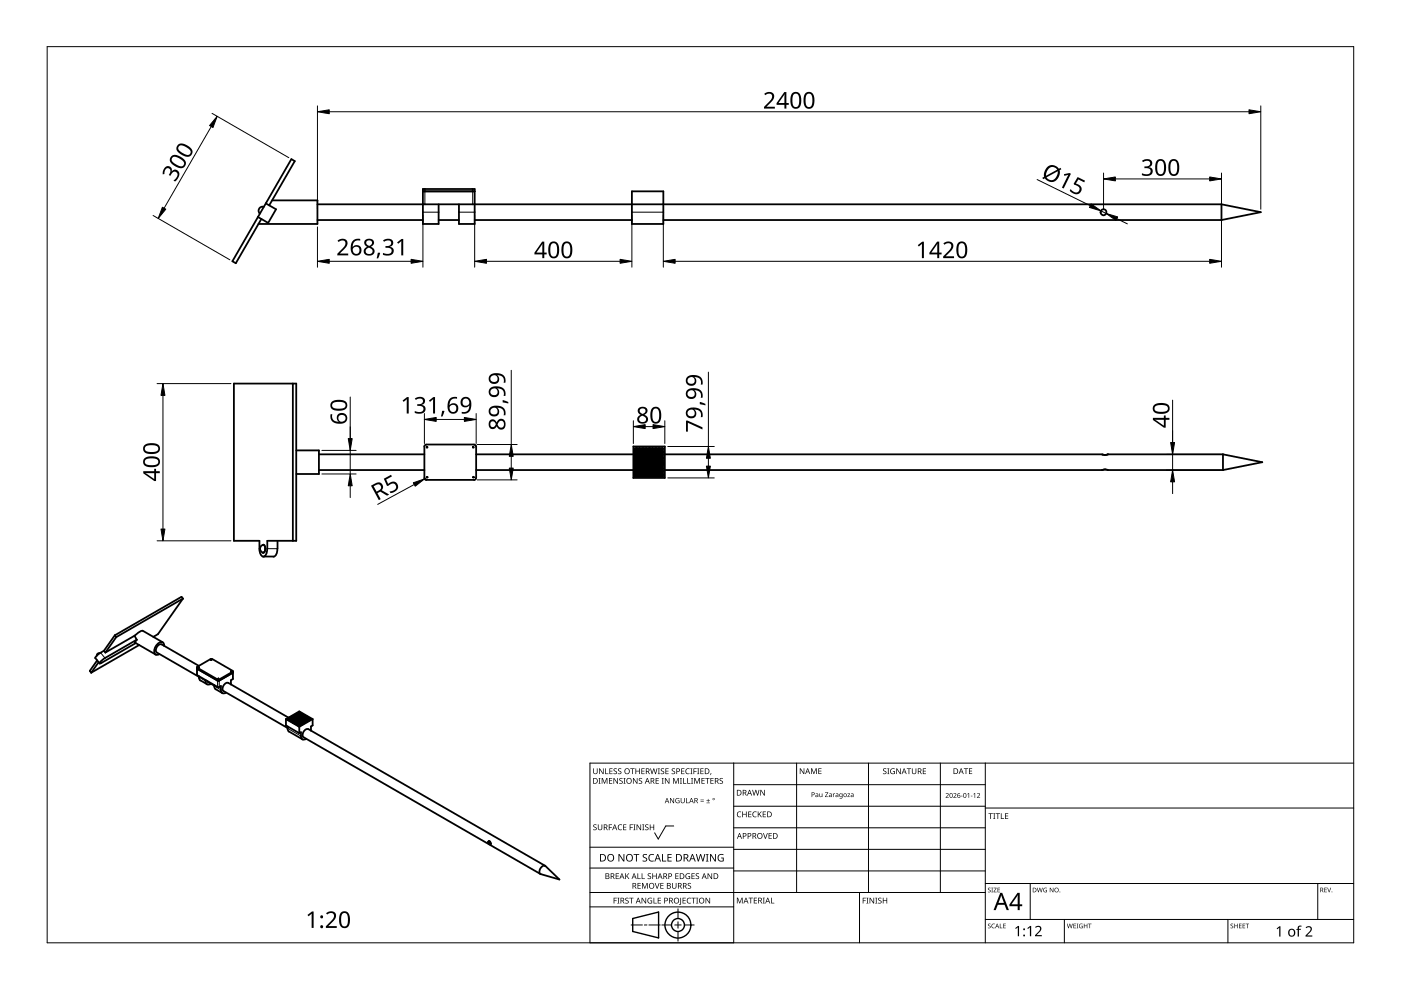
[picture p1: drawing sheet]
<svg xmlns="http://www.w3.org/2000/svg" width="297mm" height="210mm" viewBox="0 0 297 210" stroke-linecap="round" stroke-linejoin="round" font-family="sans-serif">
<g fill="none" stroke="#000" stroke-width=".38">
<path d="M55.9 43.9a.86 .86 0 0 0-1 .4 .86 .86 0 0 0 .2 1M56.4 43.1l2.1 1.3-1.6 2.9-2.2-1.3M57.1 43.5l5.4-9.3-.7-.5-12.5 21.7 .7 .4 5.4-9.4M57.7 42.5h9.6v5h-12.5M67.3 43.3h191.7M89.7 40.6h10.9M89.7 46.7h-22.4M93 43.3v4.2h-3.3v-7.4h10.9v7.4h-3.3v-4.2M97.3 46.7h-4.3M134 40.6h6.6v6.9h-6.6zM134 46.7h-33.4M259 46.7h-118.4"/>
<path d="M259 43.3l8.3 1.7-8.3 1.7M259 43.3v3.4M62.1 81.3v33.4M62.8 95.5h4.8v5h-4.8M90 96.3h-22.4M90 99.7h-22.4M90 94.7v6.6M90.4 94.3h-.2l-.2 .4M90.4 94.2h10.1M90.5 94.8l.1 .1zM100.3 94.8l.1 .1zM100.5 94.3h.2l.2 .4"/>
<path d="M101 94.7v6.6M134.3 96.3h-33.3M134.3 99.7h-33.3M134.3 94.7h6.7v6.6h-6.7zM134.6 96.9h.2l-.1 .1zM134.6 99.3h.2l-.1 .2zM134.6 97.5l.2 .1zM134.6 97.2l.2 .1zM134.6 98.7l.2 .1zM134.6 98.1h.2l-.1 .2zM134.6 95.9l.2 .2zM134.6 95.6h.2l-.1 .2z"/>
<path d="M134.6 95l.2 .1zM134.6 98.4l.2 .1zM134.6 99.9l.2 .2zM134.6 99.6l.2 .2zM134.6 96.3l.2 .1zM134.7 99v.2zM134.7 96.5v.2zM134.7 95.3v.2zM134.7 97.8v.1zM134.9 95l.2 .1zM134.9 95.3l.2 .1zM134.9 99l.2 .1z"/>
<path d="M134.9 99.3h.2l-.1 .2zM134.9 98.7l.2 .1zM134.9 98.1h.2l-.1 .2zM134.9 98.4h.2l-.1 .2zM134.9 96.9h.2l-.1 .1zM134.9 96.6l.2 .1zM134.9 95.6h.2l-.1 .2zM134.9 95.9h.2l-.1 .2zM134.9 97.5l.2 .1zM134.9 97.2h.2l-.1 .1zM134.9 99.9l.2 .2zM134.9 97.8l.2 .1z"/>
<path d="M134.9 99.6h.2l-.1 .2zM134.9 96.3l.2 .1zM135.3 95.3l.1 .1zM135.3 99l.1 .1zM135.3 99.3h.1l-.1 .2zM135.3 98.1h.1l-.1 .2zM135.3 98.4l.1 .1zM135.3 96.9h.1l-.1 .1zM135.3 96.6l.1 .1zM135.3 95.6h.1l-.1 .2zM135.3 98.7l.1 .1zM135.3 95l.1 .1z"/>
<path d="M135.3 95.9l.1 .2zM135.3 97.5l.1 .1zM135.3 97.2l.1 .1zM135.3 97.8l.1 .1zM135.3 99.9l.1 .2zM135.3 96.3l.1 .1zM135.3 99.6l.1 .2zM135.6 95.3l.1 .1zM135.6 99l.1 .1zM135.6 99.3h.1l-.1 .2zM135.6 98.1h.1l-.1 .2zM135.6 98.4l.1 .1z"/>
<path d="M135.6 96.9h.1l-.1 .1zM135.6 96.6l.1 .1zM135.6 95.6h.1l-.1 .2zM135.6 97.2l.1 .1zM135.6 98.7l.1 .1zM135.6 95l.1 .1zM135.6 95.9l.1 .2zM135.6 97.5l.1 .1zM135.6 97.8l.1 .1zM135.6 99.9l.1 .2zM135.6 99.6l.1 .2zM135.6 96.3l.1 .1z"/>
<path d="M135.9 99.3h.1l-.1 .2zM135.9 98.1h.1l-.1 .2zM135.9 98.4h.1l-.1 .2zM135.9 96.9h.1l-.1 .1zM135.9 95.6h.1l-.1 .2zM135.9 98.7v.2zM135.9 95v.2zM135.9 95.9h.1l-.1 .2zM135.9 97.5v.1zM135.9 97.2h.1l-.1 .1zM135.9 99.9v.2zM135.9 96.3v.1z"/>
<path d="M135.9 99.6h.1l-.1 .2zM136.2 95.3l.1 .1zM136.2 96.9h.1l-.1 .1zM136.2 95l.1 .1zM136.2 99.9l.1 .2zM136.2 99l.1 .1zM136.2 99.3h.1l-.1 .2zM136.2 98.1h.1l-.1 .2zM136.2 98.4h.1l-.1 .2zM136.2 96.6l.1 .1zM136.2 98.7l.1 .1zM136.2 95.6h.1l-.1 .2z"/>
<path d="M136.2 95.9h.1l-.1 .2zM136.2 97.8l.1 .1zM136.2 97.5l.1 .1zM136.2 97.2h.1l-.1 .1zM136.2 99.6h.1l-.1 .2zM136.2 96.3l.1 .1zM136.5 95.3l.1 .1zM136.5 96.9h.1l-.1 .1zM136.5 95l.1 .1zM136.5 99.9l.1 .2zM136.5 99l.1 .1zM136.5 99.3h.1l-.1 .2z"/>
<path d="M136.5 98.1h.1l-.1 .2zM136.5 98.4l.1 .1zM136.5 96.6l.1 .1zM136.5 98.7l.1 .1zM136.5 95.6h.1l-.1 .2zM136.5 95.9l.1 .2zM136.5 97.5l.1 .1zM136.5 97.2l.1 .1zM136.5 97.8l.1 .1zM136.5 96.3l.1 .1zM136.5 99.6l.1 .2zM136.8 95.3l.1 .1z"/>
<path d="M136.8 96.9h.1l-.1 .1zM136.8 95l.1 .1zM136.8 99.9l.1 .2zM136.8 99l.1 .1zM136.8 99.3h.1l-.1 .2zM136.8 98.1h.1l-.1 .2zM136.8 98.4l.1 .1zM136.8 96.6l.1 .1zM136.8 98.7l.1 .1zM136.8 95.6h.1l-.1 .2zM136.8 97.2l.1 .1zM136.8 95.9l.1 .2z"/>
<path d="M136.8 97.5l.1 .1zM136.8 97.8l.1 .1zM136.8 99.6l.1 .2zM136.8 96.3l.1 .1zM137.1 95.6h.1v.2zM137.1 96.9h.1v.1zM137.1 95l.1 .2zM137.1 99.9l.1 .2zM137.1 99.3h.1v.2zM137.1 98.1h.1v.2zM137.1 98.4h.1v.2zM137.1 97.2h.1v.1z"/>
<path d="M137.1 95.9h.1v.2zM137.1 98.7l.1 .2zM137.1 97.5l.1 .1zM137.1 99.6h.1v.2zM137.1 96.3l.1 .1zM137.4 95.6h.1v.2zM137.4 96.9h.1v.1zM137.4 95l.1 .1zM137.4 99.9l.1 .2zM137.4 99.3h.1v.2zM137.4 98.1h.1v.2zM137.4 98.4h.1v.2z"/>
<path d="M137.4 96.6l.1 .1zM137.4 97.2h.1v.1zM137.4 99l.1 .1zM137.4 95.3l.1 .1zM137.4 95.9h.1v.2zM137.4 98.7l.1 .1zM137.4 97.5l.1 .1zM137.4 97.8l.1 .1zM137.4 99.6h.1v.2zM137.4 96.3l.1 .1zM137.7 95.6h.1v.2zM137.7 96.9h.1v.1z"/>
<path d="M137.7 95l.1 .1zM137.7 99.9l.1 .2zM137.7 99.3h.1v.2zM137.7 98.1h.1v.2zM137.7 98.4l.1 .1zM137.7 95.3l.1 .1zM137.7 96.6l.1 .1zM137.7 99l.1 .1zM137.7 95.9l.1 .2zM137.7 98.7l.1 .1zM137.7 97.2l.1 .1zM137.7 97.5l.1 .1z"/>
<path d="M137.7 97.8l.1 .1zM137.7 99.6l.1 .2zM137.7 96.3l.1 .1zM138 95.6h.1l-.1 .2zM138 96.9h.1l-.1 .1zM138 95l.1 .1zM138 99.9l.1 .2zM138 99.3h.1l-.1 .2zM138 98.1h.1l-.1 .2zM138 98.4l.1 .1zM138 95.3l.1 .1zM138 96.6l.1 .1z"/>
<path d="M138 97.5l.1 .1zM138 99l.1 .1zM138 98.7l.1 .1zM138 95.9l.1 .2zM138 97.2l.1 .1zM138 97.8l.1 .1zM138 96.3l.1 .1zM138 99.6l.1 .2zM138.3 95.6h.1v.2zM138.3 96.9h.1v.1zM138.3 95l.1 .2zM138.3 99.9l.1 .2z"/>
<path d="M138.3 99.3h.1v.2zM138.3 98.1h.1v.2zM138.3 98.4h.1v.2zM138.3 97.5l.1 .1zM138.3 97.2h.1v.1zM138.3 98.7l.1 .2zM138.3 95.9h.1v.2zM138.3 99.6h.1v.2zM138.3 96.3l.1 .1zM138.6 95.6h.2l-.1 .2zM138.6 95l.2 .1zM138.6 99.9l.2 .2z"/>
<path d="M138.6 99.3h.2l-.1 .2zM138.6 98.4h.2l-.1 .2zM138.6 96.9h.2l-.1 .1zM138.6 96.6l.2 .1zM138.6 97.5l.2 .1zM138.6 95.3l.2 .1zM138.6 99l.2 .1zM138.6 97.2h.2l-.1 .1zM138.6 98.7l.2 .1zM138.6 95.9h.2l-.1 .2zM138.6 97.8l.2 .1zM138.6 98.1h.2l-.1 .2z"/>
<path d="M138.6 99.6h.2l-.1 .2zM138.6 96.3l.2 .1zM138.9 95.9l.2 .2zM138.9 95.6h.2l-.1 .2zM138.9 95l.2 .1zM138.9 99.9l.2 .2zM138.9 99.3h.2l-.1 .2zM138.9 98.4l.2 .1zM138.9 95.3l.2 .1zM138.9 96.6l.2 .1zM138.9 96.9h.2l-.1 .1zM138.9 97.5l.2 .1z"/>
<path d="M138.9 99l.2 .1zM138.9 98.7l.2 .1zM138.9 97.8l.2 .1zM138.9 97.2l.2 .1zM138.9 98.1h.2l-.1 .2zM138.9 96.3l.2 .1zM138.9 99.6l.2 .2zM139.2 95.9l.2 .2zM139.2 95.6h.2l-.1 .2zM139.2 95l.2 .1zM139.2 99.9l.2 .2zM139.2 99.3h.2l-.1 .2z"/>
<path d="M139.2 99l.2 .1zM139.2 98.4l.2 .1zM139.2 95.3l.2 .1zM139.2 96.6l.2 .1zM139.2 96.9h.2l-.1 .1zM139.2 97.5l.2 .1zM139.2 98.7l.2 .1zM139.2 97.8l.2 .1zM139.2 97.2l.2 .1zM139.2 98.1h.2l-.1 .2zM139.2 99.6l.2 .2zM139.2 96.3l.2 .1z"/>
<path d="M139.6 95.9h.1l-.1 .2zM139.6 95.6h.1l-.1 .2zM139.6 95l.1 .1zM139.6 99.9l.1 .2zM139.6 99.3h.1l-.1 .2zM139.6 98.4h.1l-.1 .2zM139.6 96.9h.1l-.1 .1zM139.6 97.5l.1 .1zM139.6 98.7l.1 .1zM139.6 98.1h.1l-.1 .2zM139.6 97.2h.1l-.1 .1zM139.6 96.3l.1 .1z"/>
<path d="M139.6 99.6h.1l-.1 .2zM139.9 96.9h.1l-.1 .1zM139.9 96.6l.1 .1zM139.9 95l.1 .1zM139.9 99.9l.1 .2zM139.9 99.3h.1l-.1 .2zM139.9 99l.1 .1zM139.9 98.4h.1l-.1 .2zM139.9 97.2h.1l-.1 .1zM139.9 98.1h.1l-.1 .2zM139.9 97.5l.1 .1zM139.9 95.9h.1l-.1 .2z"/>
<path d="M139.9 95.6h.1l-.1 .2zM139.9 95.3l.1 .1zM139.9 98.7l.1 .1zM139.9 97.8l.1 .1zM139.9 96.3l.1 .1zM139.9 99.6h.1l-.1 .2zM140.2 97.2l.1 .1zM140.2 96.6l.1 .1zM140.2 95l.1 .1zM140.2 99.9l.1 .2zM140.2 99.3h.1l-.1 .2zM140.2 99l.1 .1z"/>
<path d="M140.2 98.4l.1 .1zM140.2 96.9h.1l-.1 .1zM140.2 97.8l.1 .1zM140.2 97.5l.1 .1zM140.2 95.9l.1 .2zM140.2 95.6h.1l-.1 .2zM140.2 95.3l.1 .1zM140.2 98.7l.1 .1zM140.2 98.1h.1l-.1 .2zM140.2 96.3l.1 .1zM140.2 99.6l.1 .2zM140.5 97.2l.1 .1z"/>
<path d="M140.5 95l.1 .1zM140.5 99.9l.1 .2zM140.5 99.3h.1l-.1 .2zM140.5 97.8l.1 .1zM140.5 99l.1 .1zM140.5 98.4l.1 .1zM140.5 96.6l.1 .1zM140.5 96.9h.1l-.1 .1zM140.5 97.5l.1 .1zM140.5 95.9l.1 .2zM140.5 95.6h.1l-.1 .2zM140.5 95.3l.1 .1z"/>
<path d="M140.5 98.7l.1 .1zM140.5 98.1h.1l-.1 .2zM140.5 96.3l.1 .1zM140.5 99.6l.1 .2zM233.6 96.4h.2M233.7 99.7h.1M233.7 99.7h-92.7M233.7 96.3h-92.7M233.7 99.6v.1M233.9 99.6h-.2M234 99.6h-.1M234 99.6h.8"/>
<path d="M234.8 99.6l24.5 .1M234.9 96.3l-1.1 .1M234.9 96.3h.1M259.3 96.3h-24.4M259.3 96.3v3.4M259.3 96.3l8.3 1.7-8.3 1.7M55 116.3v-1.6h-5.4v-33.4h13.2v33.4h-6.1a5 5 0 0 1-.4 3l-.5 .3a1.49 1.49 0 0 1-.8-1.7M55.5 115.7l.3-.2a1.03 1.03 0 0 1 0 1.7 .88 .88 0 0 1-.3-1.5zM55.8 118h2.2M58.8 116.3a1.62 1.62 0 0 1-.8 1.7M58.8 114.7v1.6M90 101.4l.4 .4 10.1-.1"/>
<path d="M90.5 101.1l.1 .1zM100.3 101.1l.1 .1zM100.9 101.4l-.2 .3-.2 .1M134.6 100.6h.2l-.1 .1zM134.6 100.9l.2 .1zM134.6 100.2l.2 .2zM134.9 100.6h.2l-.1 .1zM134.9 100.9h.2l-.1 .1zM134.9 100.2l.2 .2zM135.3 100.6h.1l-.1 .1zM135.3 100.9l.1 .1zM135.3 100.2l.1 .2z"/>
<path d="M135.6 100.6h.1l-.1 .1zM135.6 100.9l.1 .1zM135.6 100.2l.1 .2zM135.9 100.6h.1l-.1 .1zM135.9 100.9v.1zM136.2 100.6h.1l-.1 .1zM136.2 100.9h.1l-.1 .1zM136.2 100.2l.1 .2zM136.5 100.6h.1l-.1 .1zM136.5 100.9l.1 .1zM136.5 100.2l.1 .2zM136.8 100.6h.1l-.1 .1z"/>
<path d="M136.8 100.9l.1 .1zM136.8 100.2l.1 .2zM137.1 100.6h.1v.1zM137.1 100.9h.1v.1zM137.4 100.6h.1v.1zM137.4 100.9h.1v.1zM137.4 100.2l.1 .2zM137.7 100.6h.1v.1zM137.7 100.9l.1 .1zM137.7 100.2l.1 .2zM138 100.6h.1l-.1 .1zM138 100.9l.1 .1z"/>
<path d="M138 100.2l.1 .2zM138.3 100.6h.1v.1zM138.3 100.9h.1v.1zM138.6 100.9h.2l-.1 .1zM138.6 100.2l.2 .2zM138.6 100.6h.2l-.1 .1zM138.9 100.9l.2 .1zM138.9 100.2l.2 .2zM138.9 100.6h.2l-.1 .1zM139.2 100.9l.2 .1zM139.2 100.2l.2 .2zM139.2 100.6h.2l-.1 .1z"/>
<path d="M139.6 100.9h.1l-.1 .1zM139.6 100.6h.1l-.1 .1zM139.9 100.9h.1l-.1 .1zM139.9 100.2l.1 .2zM139.9 100.6h.1l-.1 .1zM140.2 100.9l.1 .1zM140.2 100.2l.1 .2zM140.2 100.6h.1l-.1 .1zM140.5 100.9l.1 .1zM140.5 100.6h.1l-.1 .1zM140.5 100.2l.1 .2zM20.2 139.5l.9 1.2"/>
<path d="M21.2 138.5a.51 .51 0 0 0-.7 .5M22 138l-1.2 .7-.6 .8M22 138l.3 .4M22.2 139.5l-.7 .6-.4 .6 .4-.1M24.3 134.7l-2.3 3.3M24.3 134.7l.3 .4M24.6 135.1l-2.3 3.3M28.6 134.8l-6.3 3.6M28.7 136.3l4.3 2.5M28.8 136.3l-7.3 4.2M29 135.7l-.3 .6M29 135.6l-6.7 3.9"/>
<path d="M29.5 136.8l-10.2 5.8M30.2 133.7l-.5 .2-1.2 .9 .5 .9M30.2 133.7l4.3 2.5M34.2 136.6a1.16 1.16 0 0 0-1 1.8l9 5.1M34.3 136.6l7.9 4.6M34.8 137a.68 .68 0 0 0-.4-.8 .68 .68 0 0 0-.8 .2 1.81 1.81 0 0 0-.6 2.4l.8-.1M38.8 126.9l-5.3 7.6-1 .5M38.8 126.9l-14.2 8.2M38.8 126.9l-.3-.4-14.2 8.2M44.6 139.8h.4M44.7 139.7l-2.9 1.7M44.7 139.9h.2z"/>
<path d="M45 139.7l4.3 2.5M20.6 140l-1.6 2.2 .3 .4M20.9 140.4l-1.6 2.2M41.7 141.7l4.4 2.6M41.7 143.1l4.6 2.6 .5-.3v.9M41.8 141.5v1.6M41.8 141.4v.2l4.5 2.5 3-1.7M42.1 141.5h.1M42.2 143.6l.3 .7M42.2 143.4v.2M42.5 144.3l1.4 .8M43.6 144.4a.69 .69 0 0 0 .3 .7 .69 .69 0 0 0 .8-.1"/>
<path d="M43.6 144.2v.2M43.9 144.4l1.5 1M45.4 145.2l.1 .6 .2 .3 1.4 .8M46.1 144.3h.4M46.2 143.9h.1M46.8 146.3a.66 .66 0 0 0 .4 .7 .66 .66 0 0 0 .7-.1M48.9 145v.1M48.9 142.3h.1M49.3 142.3v.2M49.4 143.9l-.4 .3v.8M49.4 142.6l-2.9 1.7M49.4 142.3v1.6"/>
<path d="M60.6 152.5l2.9-1.7 2.8 1.7M60.6 152.5l2.9 1.6M60.6 152.5v1.3l2.9 1.6M60.9 152.5h.1M61 154.4l.3 .7M61 154v.4M61 152.4h.1M61 152.6h.1M61.2 152.2l-12.8-7.4a1.16 1.16 0 0 0-1 1.7l13.6 7.9M61.2 152.6h.1M61.2 152.3h.1M61.2 152.5h.1"/>
<path d="M61.3 155.1l2.8 1.6M61.3 152.2h.1M61.3 152.4h.1M61.3 152.6h.1M61.3 152.7h.1M61.4 152.6h.1M61.4 152.3h.1M61.4 152.2h.1M61.4 152.5h.1M61.4 152.8h.1M61.6 152.2h.1zM61.6 152.1h.1"/>
<path d="M61.6 152.4h.1M61.6 152.6h.1M61.6 152.7h.1M61.6 152.9h.1M61.7 152.3h.1zM61.7 152.9h.1zM61.7 152h.1zM61.7 152.6h.1zM61.7 152.2h.1M61.7 152.5h.1M61.7 152.8h.1M61.8 151.9h.1z"/>
<path d="M61.8 152.4h.1zM61.8 153h.1zM61.8 152.1h.1zM61.8 152.2h.1zM61.8 152.7h.1zM61.8 152.6h.1M61.8 152.9h.1M61.9 152h.2zM61.9 152.3h.2zM61.9 152.5h.2zM61.9 152.9h.2zM61.9 152.8h.2z"/>
<path d="M61.9 153.1h.2zM61.9 152.6h.2zM61.9 151.9h.1M61.9 152.2h.1M62.1 151.9h.1zM62.1 152.1h.1zM62.1 152.7h.1zM62.1 151.8h.1zM62.1 152.2h.1zM62.1 152.4h.1zM62.1 153.2l.1-.1zM62.1 153h.1z"/>
<path d="M62.1 152.9l.1-.1zM62.1 152.6h.1M62.2 151.7h.1M62.2 151.9h.1M62.2 152h.1M62.2 152.2h.1M62.2 152.3h.1M62.2 152.5h.1M62.2 152.6h.1M62.2 152.8h.1M62.2 152.9h.1M62.2 153.1h.1"/>
<path d="M62.2 153.3h.1M62.4 151.7h.1M62.4 151.8h.1M62.4 151.9h.1M62.4 152.1h.1M62.4 152.2h.1M62.4 152.4h.1M62.4 152.6h.1M62.4 152.7h.1M62.4 152.9h.1M62.4 153h.1M62.4 153.2h.1"/>
<path d="M62.4 153.3h.1M62.5 151.6h.1M62.5 152.9h.1M62.5 151.7h.1M62.5 151.9h.1M62.5 152h.1M62.5 152.2h.1M62.5 152.3h.1M62.5 152.5h.1M62.5 152.6h.1M62.5 152.8h.1M62.5 153.1h.1"/>
<path d="M62.5 153.3h.1M62.5 153.4h.1M62.6 151.9h.1M62.6 152.2h.1M62.6 151.5h.1M62.6 151.7h.1M62.6 151.8h.1M62.6 152.1h.1M62.6 152.4h.1M62.6 152.6h.1M62.6 152.7h.1M62.6 152.9h.1"/>
<path d="M62.6 153h.1M62.6 153.2h.1M62.6 153.3h.1M62.6 153.5h.1M62.7 151.6h.1M62.7 152.9h.1M62.7 152.6h.1M62.7 151.4h.1M62.7 151.7h.1M62.7 151.9h.1M62.7 152h.1M62.7 152.2h.1"/>
<path d="M62.7 152.3h.1M62.7 152.5h.1M62.7 152.8h.1M62.7 153.1h.1M62.7 153.3h.1M62.7 153.4h.1M62.7 153.6h.1M62.9 152.2h.1M62.9 153h.1M62.9 151.7h.1M62.9 153.6h.1M62.9 153.3h.1"/>
<path d="M62.9 151.9h.1M62.9 151.4h.1M62.9 151.5h.1M62.9 151.8h.1M62.9 152.1h.1M62.9 152.4h.1M62.9 152.6h.1M62.9 152.7h.1M62.9 152.9h.1M62.9 153.2h.1M62.9 153.5h.1M63 151.3h.1"/>
<path d="M63 151.6h.1M63 152.6h.1M63 152.9h.1M63 152.3h.1M63 151.4h.1M63 151.7h.1M63 151.9h.1M63 152h.1M63 152.2h.1M63 152.5h.1M63 152.8h.1M63 153.1h.1"/>
<path d="M63 153.3h.1M63 153.4h.1M63 153.6h.1M63 153.7h.1M63.1 151.7h.1M63.1 153.6h.1M63.1 152.2h.1M63.1 153.3h.1M63.1 153h.1M63.1 151.9h.1M63.1 151.2h.1M63.1 151.4h.1"/>
<path d="M63.1 151.5h.1M63.1 151.8h.1M63.1 152.1h.1M63.1 152.4h.1M63.1 152.6h.1M63.1 152.7h.1M63.1 152.9h.1M63.1 153.2h.1M63.1 153.5h.1M63.1 153.8h.1M63.2 152.9h.2zM63.2 151.6h.2z"/>
<path d="M63.2 151.3h.2zM63.2 152h.2zM63.2 152.3h.2zM63.2 152.6h.2zM63.2 153.7h.2zM63.2 151.1h.1M63.2 151.4h.1M63.2 151.7h.1M63.2 151.9h.1M63.2 152.2h.1M63.2 152.5h.1M63.2 152.8h.1"/>
<path d="M63.2 153.1h.1M63.2 153.3h.1M63.2 153.4h.1M63.2 153.6h.1M63.2 153.9h.1M63.4 153h.1zM63.4 151.7h.1zM63.4 153.3h.1zM63.4 151.9h.1zM63.4 152.7h.1zM63.4 151.4h.1zM63.4 153.6h.1z"/>
<path d="M63.4 152.2h.1zM63.4 151.1h.1M63.4 151.2h.1M63.4 151.5h.1M63.4 151.8h.1M63.4 152.1h.1M63.4 152.4h.1M63.4 152.6h.1M63.4 152.9h.1M63.4 153.2h.1M63.4 153.5h.1M63.4 153.8h.1"/>
<path d="M63.4 153.9h.1M63.5 154.1v1.3M63.5 155.4l.3-.2v.9M63.5 152.6h.1zM63.5 152.9h.1zM63.5 152.8h.1zM63.5 151.7h.1zM63.5 152h.1zM63.5 153.1h.1zM63.5 151.6h.1zM63.5 151.4h.1zM63.5 151.1h.1z"/>
<path d="M63.5 153.4h.1zM63.5 151.3h.1zM63.5 152.3h.1zM63.5 153.7h.1zM63.5 151.9h.1M63.5 152.2h.1M63.5 152.5h.1M63.5 153.3h.1M63.5 153.6h.1M63.5 153.9h.1M63.6 152.7h.1zM63.6 153.2l.1-.1z"/>
<path d="M63.6 151.8h.1zM63.6 151.7h.2zM63.6 153h.2zM63.6 152.1h.1zM63.6 151.4h.2zM63.6 153.6h.2zM63.6 151.9h.2zM63.6 153.3h.2zM63.6 153.5l.1-.1zM63.6 153.8l.1-.1zM63.6 152.2h.2zM63.6 152.4h.1z"/>
<path d="M63.6 151.2h.1M63.6 151.5h.1M63.6 152.6h.1M63.6 152.9h.1M63.8 152.9h.1zM63.8 153.1h.1zM63.8 152.6h.1zM63.8 152.2h.1zM63.8 152.5h.1zM63.8 152h.1zM63.8 151.6h.1zM63.8 153.6l.1-.1z"/>
<path d="M63.8 152.3h.1zM63.8 153.7h.1zM63.8 153.4h.1zM63.8 151.3h.1zM63.8 151.4h.1zM63.8 151.7h.1zM63.8 152.8h.1zM63.8 156.1a.64 .64 0 0 0 .3 .7 .64 .64 0 0 0 .8-.2M63.8 151.9h.1M63.8 153.3h.1M63.9 151.4h.1M63.9 151.5h.1"/>
<path d="M63.9 151.7h.1M63.9 151.8h.1M63.9 151.9h.1M63.9 152.1h.1M63.9 152.2h.1M63.9 152.4h.1M63.9 152.6h.1M63.9 152.7h.1M63.9 152.9h.1M63.9 153h.1M63.9 153.2h.1M63.9 153.3h.1"/>
<path d="M63.9 153.5h.1M63.9 153.6h.1M64.1 151.4h.1M64.1 151.6h.1M64.1 151.7h.1M64.1 151.9h.1M64.1 152h.1M64.1 152.2h.1M64.1 152.3h.1M64.1 152.5h.1M64.1 152.6h.1M64.1 152.8h.1"/>
<path d="M64.1 152.9h.1M64.1 153.1h.1M64.1 153.3h.1M64.1 153.4h.1M64.1 153.6h.1M64.2 152.2h.1M64.2 151.5h.1M64.2 151.7h.1M64.2 151.8h.1M64.2 151.9h.1M64.2 152.1h.1M64.2 152.4h.1"/>
<path d="M64.2 152.6h.1M64.2 152.7h.1M64.2 152.9h.1M64.2 153h.1M64.2 153.2h.1M64.2 153.3h.1M64.2 153.5h.1M64.3 151.6h.1M64.3 152.6h.1M64.3 152.9h.1M64.3 151.7h.1M64.3 151.9h.1"/>
<path d="M64.3 152h.1M64.3 152.2h.1M64.3 152.3h.1M64.3 152.5h.1M64.3 152.8h.1M64.3 153.1h.1M64.3 153.3h.1M64.3 153.4h.1M64.4 156.3l50.2 29M64.4 153.3h.1M64.4 152.2h.1M64.4 151.9h.1"/>
<path d="M64.4 151.7h.1M64.4 151.8h.1M64.4 152.1h.1M64.4 152.4h.1M64.4 152.6h.1M64.4 152.7h.1M64.4 152.9h.1M64.4 153h.1M64.4 153.2h.1M64.6 152.3h.1M64.6 152.6h.1M64.6 152.9h.1"/>
<path d="M64.6 151.7h.1M64.6 151.9h.1M64.6 152h.1M64.6 152.2h.1M64.6 152.5h.1M64.6 152.8h.1M64.6 153.1h.1M64.6 153.3h.1M64.7 153h.1M64.7 151.9h.1M64.7 152.2h.1M64.7 151.8h.1"/>
<path d="M64.7 152.1h.1M64.7 152.4h.1M64.7 152.6h.1M64.7 152.7h.1M64.7 152.9h.1M64.7 153.2h.1M64.8 152.6h.1M64.8 152.9h.1M64.8 152.3h.1M64.8 151.9h.1M64.8 152h.1M64.8 152.2h.1"/>
<path d="M64.8 152.5h.1M64.8 152.8h.1M64.8 153.1h.1M64.9 151.9h.2zM64.9 152.7h.2zM64.9 153h.2zM64.9 152.2h.2zM64.9 152.1h.1M64.9 152.4h.1M64.9 152.6h.1M64.9 152.9h.1M65.1 152.3h.1z"/>
<path d="M65.1 152.6h.1zM65.1 152.9h.1zM65.1 152.2h.1M65.1 152.5h.1M65.1 152.8h.1M65.1 152h.1M65.2 152.7h.1zM65.2 152.1h.1zM65.2 152.2h.1zM65.2 152.4h.1zM65.2 152.6h.1M65.2 152.9h.1"/>
<path d="M65.3 152.5h.1zM65.3 152.8h.1zM65.3 152.3h.1zM65.3 152.6h.1zM65.4 154.6a1.14 1.14 0 0 0-1.1 1.8M65.3 152.2h.1M65.4 154.6l50.2 29M65.4 152.7h.2zM65.4 152.2h.2zM65.4 152.4h.2zM65.4 152.6h.1M65.6 152.3h.1"/>
<path d="M65.6 152.5h.1M65.6 152.6h.1M65.7 152.4h.1M65.7 152.6h.1M65.9 152.5h.1M65.9 154.9h.1M66.3 152.5v1.3l-.4 .2v.8M66.3 152.5l-2.8 1.6M103.6 178.4a.33 .33 0 0 0 0 .5 .33 .33 0 0 0 .4 0M103.6 178.4h.1v.2l.3 .3M103.6 178.4h.1M103.7 178.4l.3 .4"/>
<path d="M104 178.8v.1M115.6 183.6l3 2.9-4-1.2a1.08 1.08 0 0 1-.1-1.2 1.08 1.08 0 0 1 1.1-.5v.1"/>
<circle cx="234" cy="45" r=".63"/>
<circle cx="135.9" cy="99.1" r=".08"/>
<circle cx="135.9" cy="97.8" r=".08"/>
<circle cx="135.9" cy="96.6" r=".08"/>
<circle cx="135.9" cy="95.4" r=".08"/>
<circle cx="137.2" cy="99.1" r=".08"/>
<circle cx="137.2" cy="97.8" r=".08"/>
<circle cx="137.2" cy="96.6" r=".08"/>
<circle cx="137.2" cy="95.4" r=".08"/>
<circle cx="138.4" cy="99.1" r=".08"/>
<circle cx="138.4" cy="97.8" r=".08"/>
<circle cx="138.4" cy="96.6" r=".08"/>
<circle cx="138.4" cy="95.4" r=".08"/>
<circle cx="139.6" cy="99.1" r=".08"/>
<circle cx="139.6" cy="97.8" r=".08"/>
<circle cx="139.6" cy="96.6" r=".09"/>
<circle cx="139.6" cy="95.4" r=".09"/>
<circle cx="135.9" cy="100.3" r=".08"/>
<circle cx="137.2" cy="100.3" r=".08"/>
<circle cx="138.4" cy="100.3" r=".08"/>
<circle cx="139.6" cy="100.3" r=".08"/>
</g>
<g fill="none" stroke="#000" stroke-width=".21">
<path d="M89.7 45h3.3M90.1 40.1v3.2M100.2 40.1v3.2M100.6 45h-3.3M134 45h6.6M56.7 116.3h2.1M21.3 138.4l1 1.1M41.8 141.6v1.6M42.2 143.6l1.4 .8M45.4 145.4l1.4 .9M46.1 144.1v1.5M46.5 144.1v1.5"/>
<path d="M49.3 142.4v1.6M61 154.4l2.8 1.7"/>
</g>
<path d="M10 9.9h277v190h-277z" fill="none" stroke="#000" stroke-width=".21"/>
<g fill="none" stroke="#000" stroke-width=".21">
<path d="M125.1 179.6h30.5M142.8 175.1h-1.6l-1.6 2.8-.8-1.3M155.6 166.4h53.3M155.6 161.8v38.1h-30.5v-38.1h161.9M168.9 161.8v27.4M184.1 161.8v27.4M199.4 161.8v27.4M208.9 170.9h-53.3M208.9 175.5h-53.3M208.9 161.8v38.1M287 171.3h-78.1M125.1 192.3h30.5"/>
<path d="M125.1 189.2h83.8M133.8 196.1h2.4M136.6 196.1h.6M140 196.1h-2.4M140.3 196.1h2.1M143.1 196.1h1.3M143.7 195.4v1.4M143.7 197.5v2M143.7 192.7v2M147.2 196.1h-2.1M155.6 180.1h53.3M155.6 184h-30.5"/>
<path d="M182.2 189.2v10.7M208.9 184.7h-53.3M218.4 187.3v7.6M225.7 194.9v5M260.3 194.9v5M279.4 187.3v7.6M287 194.9h-78.1M287 187.3h-78.1"/>
</g>
<g fill="#000">
<path d="M125.8 174.9l.5-.1h.2l-.1 .2a.25 .25 0 0 0-.3-.1 .25 .25 0 0 0 0 .4 .42 .42 0 0 1 .4 .5 .42 .42 0 0 1-.7 .2v-.1a.27 .27 0 0 0 .5 0 .27 .27 0 0 0-.1-.4l-.4-.2zM125.8 162.9h.1v.8a.32 .32 0 0 0 .3 .3 .32 .32 0 0 0 .3-.3v-.8h.2v.8a.47 .47 0 0 1-.5 .4 .47 .47 0 0 1-.4-.4zM126.9 165h.4l-.1 .1v1l.1 .1h-.4l.1-.1v-1zM126.8 174.8h.1v.8a.32 .32 0 0 0 .3 .3 .32 .32 0 0 0 .3-.3v-.8h.2v.8a.47 .47 0 0 1-.5 .4 .47 .47 0 0 1-.4-.4zM127 162.9h.2l.6 1v-1h.2v1.2h-.2l-.7-1 .1 1h-.2zM127.6 165h.2l.4 1 .4-1h.2v1.2h-.2v-1.1l-.4 1.1h-.1l-.4-1.1v1.1h-.1zM128.3 162.9h.2v1.1h.5v.1h-.7zM129.1 174.8h.7v.1h-.6v.5h.5v.1h-.5v.5h-.1zM129.1 165h.7v.1h-.5v.4h.5v.1h-.5v.4h.5v.2h-.7zM129.2 162.9h.7v.1h-.5v.4h.4v.2h-.4v.4h.5v.1h-.7zM130.1 163l.5-.1 .2 .1v.1a.25 .25 0 0 0-.4-.1 .25 .25 0 0 0 0 .4 .42 .42 0 0 1 .4 .5 .42 .42 0 0 1-.7 .2v-.1a.27 .27 0 0 0 .5 0 .27 .27 0 0 0-.1-.4l-.4-.2zM130.1 165h.1l.7 1v-1h.1v1.2h-.2l-.6-1v1h-.1z"/>
<path d="M131.1 175l.5-.2 .3 .1-.1 .1a.49 .49 0 0 0-.7 .4 .49 .49 0 0 0 .8 .4 .57 .57 0 0 1-.8 0 .57 .57 0 0 1 0-.8zM131.1 163l.4-.1 .2 .1v.1a.25 .25 0 0 0-.4-.1 .25 .25 0 0 0 0 .4 .42 .42 0 0 1 .4 .5 .42 .42 0 0 1-.6 .2v-.1a.27 .27 0 0 0 .4 0 .27 .27 0 0 0-.1-.4l-.3-.2zM131.4 165.1l.4-.2 .2 .1v.1a.25 .25 0 0 0-.4-.1 .25 .25 0 0 0 0 .4l.4 .2v.4l-.4 .2-.3-.1 .1-.1a.27 .27 0 0 0 .4 .1 .27 .27 0 0 0-.1-.4l-.4-.3zM132.2 165h.4l-.1 .1v1l.1 .1h-.4l.1-.1v-1zM132.1 174.8h.7v.1h-.5v.4h.5v.1h-.5v.5h.5v.1h-.7zM133.5 174.8h.7v.1h-.5v.5h.5v.1h-.5v.5h-.2zM133.6 162.9h.9v.1h-.3v1.1h-.2v-1.1h-.4zM134.3 174.8h.4l-.1 .1v1l.1 .1h-.4l.1-.1v-1zM134.2 165h.2l.6 1v-1h.2v1.2h-.2l-.7-1v1h-.1zM134.7 162.9h.2v.5h.6v-.5h.2v1.2h-.2v-.5h-.6v.5h-.2zM135 174.8h.1l.7 1v-1h.1v1.2h-.2l-.6-1v1h-.1zM135.5 165.1l.4-.2 .2 .1v.1a.25 .25 0 0 0-.4-.1 .25 .25 0 0 0 0 .4l.4 .2v.4l-.4 .2-.3-.1 .1-.1a.27 .27 0 0 0 .4 .1 .27 .27 0 0 0-.1-.4l-.3-.3z"/>
<path d="M136.2 174.8h.4l-.1 .1v1l.1 .1h-.4l.1-.1v-1zM136 162.9h.7v.1h-.6v.4h.5v.2h-.5v.4h.6v.1h-.7zM136.8 174.9l.4-.1h.3l-.1 .2a.25 .25 0 0 0-.3-.1 .25 .25 0 0 0 0 .4 .42 .42 0 0 1 .4 .5 .42 .42 0 0 1-.7 .2v-.1a.27 .27 0 0 0 .5 0 .27 .27 0 0 0-.1-.4l-.4-.2zM137.8 174.8h.1v.5h.6v-.5h.2v1.2h-.2v-.6h-.6v.6h-.1zM137.8 162.9h.2l.3 1 .2-1h.2l.3 1 .2-1h.2l-.3 1.2h-.2l-.3-1-.3 1h-.1zM139 165h.7v.1h-.5v.4h.5v.1h-.5v.4h.5v.2h-.7zM139.5 162.9h.4l-.1 .1v1l.1 .1h-.4l.1-.1v-1zM140.3 165h.4l-.1 .1v1l.1 .1h-.4l.1-.1v-1zM140.1 163l.5-.1 .2 .1v.1a.25 .25 0 0 0-.4-.1 .25 .25 0 0 0 0 .4 .42 .42 0 0 1 .4 .5 .42 .42 0 0 1-.7 .2l.1-.1a.27 .27 0 0 0 .4 0 .27 .27 0 0 0-.1-.4l-.4-.2zM141.1 162.9h.7v.1h-.6v.4h.5v.2h-.5v.4h.6v.1h-.7zM141 165h.1l.7 1v-1h.1v1.2h-.1l-.7-1v1h-.1zM142.1 169.2h.1l.6 .9v-.9h.1v1.1h-.1l-.6-.9v.9h-.1z"/>
<path d="M142.5 163l.4-.1 .2 .1v.1a.25 .25 0 0 0-.4-.1 .25 .25 0 0 0 0 .4 .42 .42 0 0 1 .4 .5 .42 .42 0 0 1-.6 .2v-.1a.27 .27 0 0 0 .4 0 .27 .27 0 0 0-.1-.4l-.4-.2zM142.7 165h.2l.4 1 .4-1h.2v1.2h-.1v-1.1l-.4 1.1h-.2l-.4-1.1v1.1h-.1zM143.3 169.3l.5-.1 .3 .1-.1 .1a.45 .45 0 0 0-.7 .3 .45 .45 0 0 0 .6 .5v-.4h-.2v-.1h.4v.6a.6 .6 0 0 1-.8-.2 .6 .6 0 0 1 0-.8zM144.2 165h.4l-.2 .1v1l.2 .1h-.4l.1-.1v-1zM144.8 165h.2v1h.5v.2h-.7zM144.4 162.9h.7v.1h-.5v.4h.5v.2h-.5v.4h.5v.1h-.7zM144.3 169.2h.2v.7a.28 .28 0 0 0 .2 .3 .28 .28 0 0 0 .3-.3v-.7h.2v.7a.42 .42 0 0 1-.5 .4 .42 .42 0 0 1-.4-.4zM145.5 169.2h.1v1h.5v.1h-.6zM145.7 165h.2v1h.5v.2h-.7zM145.5 163.1l.3-.2 .4 .1v.1l-.3-.1a.49 .49 0 0 0-.4 .7 .49 .49 0 0 0 .7 .3 .57 .57 0 0 1-.8-.1 .57 .57 0 0 1 0-.8zM146.4 162.9h.4l-.1 .1v1l.1 .1h-.4l.1-.1v-1zM146.5 165h.5l-.2 .1v1l.2 .1h-.5l.2-.1v-1z"/>
<path d="M147 162.9h.7v.1h-.5v.5h.5v.1h-.5v.5h-.2zM147.2 165h.2l.4 1 .4-1h.2v1.2h-.2l.1-1.1-.5 1.1h-.1l-.4-1.1v1.1h-.1zM147.8 162.9h.5l-.2 .1v1l.2 .1h-.5l.2-.1v-1zM148.5 169.9h.7v.1h-.7zM148.5 169.5h.7v.2h-.7zM148.5 162.9h.7v.1h-.6v.4h.5v.2h-.5v.4h.6v.1h-.7zM148.7 165h.7v.1h-.5v.4h.5v.1h-.5v.4h.5v.2h-.7zM149.8 170.2h.7v.1h-.7zM149.5 165h.9v.1h-.3v1.1h-.2v-1.1h-.4zM150.1 169.4l.1 .3h.3l-.3 .1v.3l-.1-.3h-.3l.3-.1zM150.7 163.9h.1l-.2 .4zM150.6 165h.7v.1h-.5v.4h.5v.1h-.5v.4h.5v.2h-.7z"/>
<path d="M152.6 165.1l.4-.2 .3 .1-.1 .1a.25 .25 0 0 0-.4-.1 .25 .25 0 0 0 0 .4l.4 .2 .1 .4-.4 .2-.4-.1 .1-.1a.27 .27 0 0 0 .5 .1 .27 .27 0 0 0-.1-.4l-.4-.3zM156.4 172.2l.4-.2 .4 .1-.1 .1a.49 .49 0 0 0-.7 .5 .49 .49 0 0 0 .7 .4 .57 .57 0 0 1-.8 0 .57 .57 0 0 1 0-.8zM157.4 172.1h.1v.5h.7v-.5h.1v1.2h-.1v-.6h-.7v.6h-.1zM158.6 172.1h.7v.1h-.5v.4h.5v.1h-.5v.4h.5v.2h-.7zM159.7 172.2l.3-.2 .4 .1v.1h-.3a.49 .49 0 0 0-.4 .6 .49 .49 0 0 0 .7 .3 .57 .57 0 0 1-.8 0 .57 .57 0 0 1 0-.8zM159.5 167.5h.1l.3 1 .3-1h.1l.3 1 .3-1h.1l-.3 1.2h-.2l-.3-1.1-.2 1.1h-.2zM160.7 172.1h.1v.6l.5-.6h.2l-.5 .5 .5 .7h-.1l-.5-.6-.1 .6h-.1zM161.8 176.6h.1l.4 1.1 .3-1.1h.2l-.4 1.2h-.2zM161.2 167.5h.2l.6 1v-1h.2v1.2h-.2l-.7-1v1h-.1zM161.7 172.1h.7v.1h-.5v.4h.5v.1h-.5v.4h.5v.2h-.7zM163 176.6h.6v.2h-.5v.3h.5v.2h-.5v.4h.5v.1h-.6zM169.6 162.9h.2l.6 1v-1h.1v1.2h-.1l-.7-1v1h-.1z"/>
<path d="M172 162.9h.2l.4 1 .3-1h.3v1.2h-.2v-1l-.4 1h-.1l-.4-1.1v1.1h-.1zM173.7 168.2h.1v.5a.21 .21 0 0 0 .3 .2 .21 .21 0 0 0 .1-.3v-.4h.2v.8l-.2-.1a.29 .29 0 0 1-.3 .1 .29 .29 0 0 1-.2-.3zM173.5 162.9h.7v.1h-.5v.4h.4v.1h-.4v.5h.5v.1h-.7zM174.9 168h.7l-.5 .9h.5v.1h-.7l.6-.9h-.6zM176.6 168.2l.1 .2 .3-.2-.2 .3-.1 .5h-.1zM179.7 168.2h.5l-.4 .7 .4 .1h-.5l.4-.7zM187.3 163l.4-.1 .2 .1v.1a.25 .25 0 0 0-.4-.1 .25 .25 0 0 0 0 .4 .42 .42 0 0 1 .4 .5 .42 .42 0 0 1-.6 .2v-.1a.27 .27 0 0 0 .4 0 .27 .27 0 0 0-.1-.4l-.3-.2zM188.1 162.9h.5l-.2 .1v1l.2 .1h-.5l.2-.1v-1zM188.9 163.1l.5-.2 .3 .1v.1a.5 .5 0 0 0-.8 .4 .5 .5 0 0 0 .7 .5v-.4h-.3v-.1h.4v.6a.66 .66 0 0 1-.8-.1 .66 .66 0 0 1 0-.9zM190 162.9h.2l.7 1-.1-1h.2v1.2h-.2l-.6-1v1h-.2zM192.3 162.9h.9v.1h-.4v1.1h-.2v-1.1h-.3zM193.3 162.9h.2v.8a.32 .32 0 0 0 .3 .3 .32 .32 0 0 0 .3-.3v-.8h.2v.8a.47 .47 0 0 1-.5 .4 .47 .47 0 0 1-.5-.4z"/>
<path d="M195.7 162.9h.6v.1h-.5v.4h.5v.2h-.5v.4h.5v.1h-.6zM200.5 168.3a.37 .37 0 0 1 .6 0 .37 .37 0 0 1-.2 .5l-.3 .3h.6v.1h-.7l.3-.4a.27 .27 0 0 0 .2-.4 .27 .27 0 0 0-.4-.1zM202.1 168.3a.37 .37 0 0 1 .6 0 .37 .37 0 0 1-.2 .5l-.2 .3h.5v.1h-.7l.3-.4a.27 .27 0 0 0 .3-.4 .27 .27 0 0 0-.5-.1zM203.7 168.7h.4v.1h-.4zM204.4 162.9h.9v.1h-.4v1.1h-.2v-1.1h-.3zM205.1 168.4l.4-.3v1.1h-.1v-.9zM205.8 168.7h.4v.1h-.4zM205.4 162.9h.7v.1h-.5v.4h.5v.1h-.5v.5h.5v.1h-.7zM206.4 168.4l.4-.3v1.1h-.2v-.9zM207.1 168.3a.37 .37 0 0 1 .6 0 .37 .37 0 0 1-.2 .5l-.2 .3h.5v.1h-.7l.3-.4a.27 .27 0 0 0 .3-.4 .27 .27 0 0 0-.5-.1zM209.6 172.4h.9v.2h-.4v1h-.1v-1h-.4zM210.6 172.4h.4l-.1 .1v1l.1 .1h-.4l.1-.1v-1z"/>
<path d="M211.1 172.4h.9v.2h-.4v1h-.1v-1h-.4zM212.2 172.4h.2v1.1h.5v.1h-.7zM213.1 172.4h.7v.2h-.6v.3h.5v.2h-.5v.4h.6v.1h-.7zM130.1 190.3h.7v.2h-.5v.4h.4v.1h-.4v.6h-.2zM130.5 185.2h.7v.1h-.5v.4h.5v.1h-.5v.4h.5v.2h-.7zM130.9 190.3h.4l-.1 .2v.9l.1 .2h-.4l.1-.2v-.9zM131.1 181.1h.3l.8 1.3v-1.3h.2v1.6h-.3l-.8-1.4v1.4h-.2zM132.6 190.5l.4-.2 .3 .1-.1 .1a.25 .25 0 0 0-.4-.1 .25 .25 0 0 0 0 .4 .4 .4 0 0 1 .5 .3 .4 .4 0 0 1-.3 .5 .4 .4 0 0 1-.5-.2h.1a.27 .27 0 0 0 .5 .1 .27 .27 0 0 0-.1-.5l-.4-.2zM132.6 185.2h.1v.6l.6-.6h.1l-.4 .5 .5 .7h-.2l-.5-.6-.1 .6h-.1zM133.4 190.3h.9v.2h-.4v1.1h-.1v-1.1h-.4zM134.3 181.1h1.2v.2h-.5v1.4h-.2v-1.4h-.5zM135.2 185.2h.1v1h.5v.2h-.6z"/>
<path d="M135.2 187.2h.6v.1h-.5v.4h.5v.2h-.5v.4h.5v.1h-.6zM136 185.2h.2v1h.5v.2h-.7zM136.1 187.2h.2l.4 1 .4-1h.2v1.2h-.1v-1l-.4 1h-.2l-.4-1 .1 1h-.2zM136 190.3h.2l.7 1.1-.1-1.1h.2v1.3h-.2l-.6-1v1h-.2zM136.3 181.2l.4-.1h.5l-.2 .2a.33 .33 0 0 0-.5 .1 .33 .33 0 0 0 .4 .4 .49 .49 0 0 1 .3 .7 .49 .49 0 0 1-.8 .2l-.2-.1v-.2l.3 .1a.35 .35 0 0 0 .5-.2 .35 .35 0 0 0-.4-.4l-.3-.3zM137.4 190.5l.6-.2 .3 .1-.1 .1a.5 .5 0 0 0-.8 .4 .5 .5 0 0 0 .7 .5v-.3h-.3v-.2h.5v.6a.66 .66 0 0 1-.9-.1 .66 .66 0 0 1 0-.9zM137.4 185.3l.4-.2 .2 .1v.1a.25 .25 0 0 0-.4-.1 .25 .25 0 0 0 0 .4 .42 .42 0 0 1 .4 .6 .42 .42 0 0 1-.6 .2v-.2a.27 .27 0 0 0 .4 .1 .27 .27 0 0 0-.1-.4l-.3-.3zM137.7 181.3l.4-.2h.6l-.1 .2-.4-.1a.64 .64 0 0 0-.5 .9 .64 .64 0 0 0 .9 .3v.2a.83 .83 0 0 1-1-.3 .83 .83 0 0 1 .1-1zM138.6 190.3h.1v1.1h.5v.2h-.6zM138.8 187.2h.2l.3 1.1 .4-1.1h.1l-.4 1.2h-.1zM138.3 185.2h.2v.5h.6v-.5h.1v1.2h-.1v-.6h-.6v.6h-.2zM139.5 190.3h.6v.2h-.5v.4h.5v.1h-.5v.4h.5v.2h-.6z"/>
<path d="M140.4 181.1h.2v1.4h.7v.2h-.9zM140 187.2h.7v.1h-.5v.4h.5v.2h-.5v.4h.5v.1h-.7zM141.5 181.1h.9v.2h-.7v.4h.7v.2h-.7v.6h.7v.2h-.9zM142.5 187.2h.1v.8a.32 .32 0 0 0 .4 .3 .32 .32 0 0 0 .3-.3v-.8h.1v.8a.47 .47 0 0 1-.4 .4 .47 .47 0 0 1-.5-.4zM143.2 185.2h.7v.1h-.6v.4h.5v.1h-.5v.4h.6v.2h-.7zM144.2 190.3h.2v1.3l-.1 .2-.3 .1v-.2l.2-.1zM144.7 190.3h.7v.2h-.5v.4h.5v.1h-.5v.4h.5v.2h-.7zM145.5 185.3l.4-.2 .4 .1-.1 .1a.5 .5 0 0 0-.7 .4 .5 .5 0 0 0 .7 .5v-.3h-.3v-.2h.4v.6a.66 .66 0 0 1-.9-.1 .66 .66 0 0 1 .1-.9zM145.8 190.5l.3-.2 .4 .1v.1h-.3a.49 .49 0 0 0-.4 .6 .49 .49 0 0 0 .7 .3 .57 .57 0 0 1-.8 0 .57 .57 0 0 1 0-.8zM145.9 187.3l.4-.1 .2 .1v.1a.25 .25 0 0 0-.4-.1 .25 .25 0 0 0 0 .4l.4 .2v.3l-.4 .2h-.3l.1-.1a.27 .27 0 0 0 .4 0 .27 .27 0 0 0-.1-.4l-.4-.2zM146.6 190.3h.9v.2h-.4v1.1h-.1v-1.1h-.4zM146.6 185.2h.7v.1h-.5v.4h.5v.1h-.5v.4h.5v.2h-.7z"/>
<path d="M147.6 190.3h.4l-.1 .2v.9l.1 .2h-.4l.1-.2v-.9zM147.6 185.3l.4-.2 .2 .1v.1a.25 .25 0 0 0-.4-.1 .25 .25 0 0 0 0 .4 .42 .42 0 0 1 .4 .6 .42 .42 0 0 1-.7 .2l.1-.2a.27 .27 0 0 0 .4 .1 .27 .27 0 0 0-.1-.4l-.4-.3zM147.5 181.1h.2l.4 1.3 .3-1.3h.2l.4 1.3 .3-1.3h.2l-.4 1.6h-.2l-.4-1.4-.3 1.4h-.2zM149.7 181.1h.5l-.2 .1v1.3l.2 .2h-.5l.1-.2v-1.3zM149.6 190.3h.2l.6 1.1v-1.1h.2v1.3h-.2l-.7-1v1h-.1zM150 185.2h.2l.6 1v-1h.2v1.2h-.2l-.6-1v1h-.2zM150.5 181.1h.3l.8 1.3v-1.3h.2v1.6h-.2l-.9-1.4v1.4h-.2zM152.4 181.3l.7-.2h.3l-.1 .2a.65 .65 0 0 0-1 .5 .65 .65 0 0 0 .9 .7v-.5h-.3v-.2h.5v.8a.86 .86 0 0 1-1.1-.2 .86 .86 0 0 1 .1-1.1zM156.2 190.3h.3l.3 1 .4-1h.3v1.2h-.2v-1l-.4 1h-.1l-.4-1v1h-.2zM158.7 190.3h.9v.2h-.3v1h-.2v-1h-.4zM159.8 190.3h.7v.2h-.5v.3h.5v.2h-.5v.4h.5v.1h-.7zM161.7 190.3h.5l-.2 .2v.9l.2 .1h-.5l.2-.1v-.9z"/>
<path d="M163.5 190.3h.1v1.1h.6v.1h-.7zM182.9 190.3h.7v.2h-.5v.4h.5v.1h-.5v.6h-.2zM183.7 190.3h.4l-.1 .2v.9l.1 .2h-.4l.1-.2v-.9zM184.4 190.3h.1l.7 1v-1h.1v1.3h-.1l-.7-1v1h-.1zM185.6 190.3h.4l-.1 .2v.9l.1 .2h-.4l.1-.2v-.9zM186.2 190.5l.5-.2 .2 .1v.1a.25 .25 0 0 0-.4-.1 .25 .25 0 0 0 0 .4l.4 .2v.4l-.4 .2-.3-.1v-.1a.27 .27 0 0 0 .5 .1 .27 .27 0 0 0-.1-.5l-.4-.2zM187.2 190.3h.1v.6h.6v-.6h.2v1.3h-.2v-.6h-.6v.6h-.1zM209.5 188.3l.3-.1 .2 .2a.24 .24 0 0 0-.3-.1 .24 .24 0 0 0-.1 .3 .24 .24 0 0 0 .3 .1l.2 .2-.1 .2-.4 .1-.2-.2a.23 .23 0 0 0 .4 .2 .23 .23 0 0 0 0-.4l-.3-.2zM209.5 195.9l.3-.1 .2 .2a.24 .24 0 0 0-.3-.1 .24 .24 0 0 0-.1 .3 .24 .24 0 0 0 .3 .1 .31 .31 0 0 1 0 .5 .31 .31 0 0 1-.5-.1 .23 .23 0 0 0 .4 .1 .23 .23 0 0 0 0-.4l-.3-.2zM210.2 188.2h.3l-.1 .1 .1 .9h-.3l.1-.1zM210.3 196l.4-.2 .2 .1v.1a.39 .39 0 0 0-.6 .3 .39 .39 0 0 0 .6 .4 .46 .46 0 0 1-.7-.1 .46 .46 0 0 1 .1-.6zM210.7 188.2h.6l-.5 .9h.5v.1h-.7l.5-.9h-.4z"/>
<path d="M212 195.8h.1v.9l.4 .1h-.5zM211.5 188.2h.5l-.4 .1v.3h.4l-.4 .1v.4l.4 .1h-.5zM212.7 195.8h.5l-.4 .1v.3h.4l-.4 .2v.3l.4 .1h-.5zM215.2 196.8l.6-.5h.3v2.2h-.3v-1.9l-.4 .4zM217.8 196.8l.6-.5h.2v2.2h-.2v-1.9l-.4 .4zM219.8 188.2h.2l.2 .8 .2-.8h.1l.3 .8 .2-.8h.1l-.3 1h-.1l-.2-.8-.3 .8h-.1zM219.5 196.5a.76 .76 0 0 1 1.2 0 .76 .76 0 0 1-.4 1.2l-.5 .6h1.1v.2h-1.5v-.2l.8-.8a.52 .52 0 0 0 .3-.8 .52 .52 0 0 0-.9 0zM221.3 188.3h.7h-.1a.4 .4 0 0 0-.6 .4 .4 .4 0 0 0 .6 .4v-.3l-.2-.1h.3v.5a.53 .53 0 0 1-.7-.2 .53 .53 0 0 1 0-.7zM222.6 188.2h.1l.5 .8v-.8h.1v1h-.1l-.5-.8v.8h-.1zM226.2 195.8h.1l.2 .9 .3-.9h.1l.2 .9 .2-.9h.1l-.2 1h-.1l-.3-.8-.2 .8h-.1zM227.6 195.8h.5l-.4 .1v.3h.4l-.4 .2v.3l.4 .1h-.5zM228.3 195.8h.3l-.1 .1 .1 .9h-.3l.1-.1z"/>
<path d="M228.9 196l.7-.1-.2 .1a.4 .4 0 0 0-.5 .3 .4 .4 0 0 0 .5 .4v-.3l-.2-.1h.4v.5a.53 .53 0 0 1-.7-.1 .53 .53 0 0 1 0-.7zM229.8 195.8h.1v.4h.5v-.4h.1v1h-.1v-.4h-.5v.4h-.1zM230.7 195.8h.7l-.3 .1v.9h-.1v-.9zM260.9 195.9l.4-.1 .1 .2a.24 .24 0 0 0-.3-.1 .24 .24 0 0 0-.1 .3 .24 .24 0 0 0 .4 .1 .31 .31 0 0 1 0 .5 .31 .31 0 0 1-.5-.1 .23 .23 0 0 0 .3 .1 .23 .23 0 0 0 .1-.4l-.4-.2zM261.7 195.8h.1v.4h.5v-.4h.1v1h-.1v-.4h-.5v.4h-.1zM262.7 195.8h.5l-.4 .1v.3h.4l-.4 .2v.3l.4 .1h-.5zM263.5 195.8h.5l-.4 .1v.3h.4l-.4 .2v.3l.4 .1h-.5zM264.1 195.8h.7l-.3 .1v.9h-.1v-.9zM270.7 196.9l.6-.5h.2v2.2h-.3v-1.9l-.4 .3zM275.3 196.4l.7-.1-.1 .2h-.4l-.1 .2v.2h.4v.2h-.4v1.5h-.3v-1.5h-.3l.3-.2zM276.8 196.6a.76 .76 0 0 1 1.2 0 .76 .76 0 0 1-.3 1.2l-.6 .5h1.1v.3h-1.4v-.2l.8-.8a.52 .52 0 0 0 .2-.9 .52 .52 0 0 0-.8 .1zM280.8 188.2h.5l-.4 .1v.3h.4l-.4 .1v.4l.4 .1h-.5z"/>
<path d="M281.4 188.2h.1l.3 .8 .3-.8h.1l-.3 1h-.1z"/>
<path d="M125.8 165h.3a.54 .54 0 0 1 .6 .6 .56 .56 0 0 1-.6 .6h-.3zM125.9 165.1v.9h.2a.43 .43 0 0 0 .5-.4 .41 .41 0 0 0-.5-.5z"/>
<path d="M128 174.8h.3a.35 .35 0 0 1 .5 .2 .35 .35 0 0 1-.3 .5l.4 .5h-.2l-.3-.5h-.2v.5h-.2zM128.2 174.9v.5h.1a.23 .23 0 0 0 .3-.2 .23 .23 0 0 0-.3-.3z"/>
<path d="M130.3 174.8h.1l.5 1.2h-.2l-.1-.4h-.5l-.2 .4h-.1zM130.3 175l-.2 .5h.4z"/>
<path d="M132.3 163.5a.61 .61 0 0 1 1.2 0 .61 .61 0 0 1-1.2 0zM132.7 163.1l-.1 .4a.45 .45 0 0 0 .5 .4 .45 .45 0 0 0 .3-.5 .45 .45 0 0 0-.5-.4z"/>
<path d="M132.7 165.6a.61 .61 0 0 1 1.2 0 .61 .61 0 0 1-1.2 0zM133.1 165.2a.47 .47 0 0 0-.1 .7 .47 .47 0 0 0 .7-.1 .45 .45 0 0 0 0-.6 .45 .45 0 0 0-.6 0z"/>
<path d="M136.9 162.9h.4a.35 .35 0 0 1 .4 .3 .35 .35 0 0 1-.2 .4l.3 .5h-.2l-.3-.5h-.2v.5h-.2zM137.1 163v.5h.2a.23 .23 0 0 0 .3-.2 .23 .23 0 0 0-.3-.3z"/>
<path d="M137.2 165h.1l.5 1.2h-.2l-.1-.4h-.5l-.1 .4h-.2zM137.2 165.1l-.2 .6h.4z"/>
<path d="M138 165h.3a.35 .35 0 0 1 .4 .2 .35 .35 0 0 1-.2 .4l.3 .6h-.2l-.3-.5h-.2v.5h-.1zM138.1 165.1v.4h.2a.23 .23 0 0 0 .3-.2 .23 .23 0 0 0-.3-.2z"/>
<path d="M141.4 169.2h.1l.4 1.1h-.1l-.2-.3h-.4l-.1 .3h-.2zM141.4 169.3l-.2 .5h.4z"/>
<path d="M143.4 162.9h.3a.41 .41 0 0 1 .5 .5 .41 .41 0 0 1-.6 .3v.4h-.2zM143.6 163v.5a.29 .29 0 0 0 .4-.2 .29 .29 0 0 0-.4-.3z"/>
<path d="M146.5 169.2h.2l.4 1.1h-.2l-.1-.3h-.4l-.2 .3h-.1zM146.6 169.3l-.2 .5h.4z"/>
<path d="M147.2 169.2h.3a.31 .31 0 0 1 .4 .2 .31 .31 0 0 1-.2 .4l.3 .5h-.1l-.3-.5h-.2v.5h-.2zM147.4 169.3v.4h.1a.21 .21 0 0 0 .3-.2 .21 .21 0 0 0-.3-.2z"/>
<path d="M149.4 162.9h.4a.61 .61 0 0 1 .6 .6 .61 .61 0 0 1-.6 .6h-.4zM149.6 163v1h.2a.48 .48 0 0 0 .4-.5 .48 .48 0 0 0-.4-.5z"/>
<path d="M151.1 169.4a.24 .24 0 0 1 .4 0 .24 .24 0 0 1-.4 0zM151.2 169.4a.15 .15 0 0 0 .3 0 .15 .15 0 0 0-.3 0z"/>
<path d="M151.6 165h.3a.35 .35 0 0 1 .4 .2 .35 .35 0 0 1-.2 .4l.3 .6h-.1l-.3-.5h-.3v.5h-.1zM151.7 165.1v.4h.2a.23 .23 0 0 0 .3-.2 .23 .23 0 0 0-.3-.2z"/>
<path d="M156.7 176.6h.2l.4 1.2h-.1l-.2-.3h-.5l-.1 .3h-.2zM156.8 176.8l-.2 .5h.4z"/>
<path d="M156.2 167.5h.4a.61 .61 0 0 1 .6 .6 .61 .61 0 0 1-.6 .6h-.4zM156.4 167.6v1h.2a.49 .49 0 0 0 .4-.4 .49 .49 0 0 0-.3-.6z"/>
<path d="M157.5 167.5h.3a.35 .35 0 0 1 .4 .2 .35 .35 0 0 1-.2 .4l.3 .6h-.1l-.3-.5h-.3v.5h-.1zM157.6 167.6v.5h.2a.23 .23 0 0 0 .3-.3 .23 .23 0 0 0-.3-.2z"/>
<path d="M157.5 176.6h.3a.41 .41 0 0 1 .5 .5 .41 .41 0 0 1-.7 .3v.4h-.1zM157.6 176.8v.4a.29 .29 0 0 0 .5-.2 .29 .29 0 0 0-.5-.2z"/>
<path d="M158.5 176.6h.3a.41 .41 0 0 1 .5 .5 .41 .41 0 0 1-.6 .3v.4h-.2zM158.7 176.8v.4a.29 .29 0 0 0 .4-.2 .29 .29 0 0 0-.4-.2z"/>
<path d="M158.8 167.5h.2l.5 1.2h-.2l-.1-.4h-.5l-.2 .4h-.1zM158.9 167.6l-.2 .6h.4z"/>
<path d="M159.6 176.6h.3a.35 .35 0 0 1 .4 .3 .35 .35 0 0 1-.2 .4l.3 .5h-.2l-.3-.5h-.2v.5h-.1zM159.7 176.8v.4h.2a.23 .23 0 0 0 .3-.2 .23 .23 0 0 0-.3-.2z"/>
<path d="M160.4 177.2a.65 .65 0 0 1 1.3 0 .65 .65 0 0 1-1.3 0zM160.8 176.8l-.1 .4a.45 .45 0 0 0 .5 .4 .45 .45 0 0 0 .4-.5 .45 .45 0 0 0-.5-.4z"/>
<path d="M162.7 172.1h.3a.61 .61 0 0 1 .6 .6 .61 .61 0 0 1-.6 .6h-.3zM162.8 172.2v.9h.2a.48 .48 0 0 0 .5-.4 .48 .48 0 0 0-.5-.5z"/>
<path d="M163.9 176.6h.4a.61 .61 0 0 1 .6 .7 .61 .61 0 0 1-.7 .5h-.3zM164.1 176.8v.9h.1a.48 .48 0 0 0 .5-.4 .48 .48 0 0 0-.4-.5z"/>
<path d="M171.2 162.9h.1l.5 1.2h-.2l-.1-.4h-.5l-.1 .4h-.2zM171.2 163.1l-.1 .5h.3z"/>
<path d="M172.1 168h.2a.34 .34 0 0 1 .4 .4 .34 .34 0 0 1-.5 .2v.4h-.1zM172.2 168.1v.4a.25 .25 0 0 0 .4-.2 .25 .25 0 0 0-.4-.2z"/>
<path d="M173 168.3h.4l.1 .7-.1-.1a.26 .26 0 0 1-.4 .1 .26 .26 0 0 1-.1-.3 .26 .26 0 0 1 .3-.2h.2l-.1-.1zM173 168.7a.19 .19 0 0 0 .3 .2 .19 .19 0 0 0 .1-.3z"/>
<path d="M175.8 168.3h.5l.1 .7-.2-.1a.26 .26 0 0 1-.3 .1 .26 .26 0 0 1-.1-.3 .26 .26 0 0 1 .3-.2h.1v-.1zM175.9 168.7v.2h.2l.1-.3z"/>
<path d="M177.2 168.3h.5l.1 .7-.2-.1a.26 .26 0 0 1-.3 .1 .26 .26 0 0 1-.1-.3 .26 .26 0 0 1 .3-.2h.1v-.1zM177.3 168.7v.2h.2l.1-.3z"/>
<path d="M178.1 168.3l.5-.1v.9l-.2 .2-.4-.1a.29 .29 0 0 0 .4 0 .29 .29 0 0 0 .1-.3 .38 .38 0 0 1-.6-.1 .38 .38 0 0 1 .2-.5zM178 168.6a.27 .27 0 0 0 .5 0 .27 .27 0 0 0-.5 0z"/>
<path d="M178.8 168.6a.38 .38 0 0 1 .7 0 .38 .38 0 0 1-.7 0zM179 168.6a.27 .27 0 0 0 .5 0 .27 .27 0 0 0-.5 0z"/>
<path d="M180.4 168.3h.5l.1 .7-.2-.1a.26 .26 0 0 1-.3 .1 .26 .26 0 0 1-.1-.3 .26 .26 0 0 1 .3-.2h.1v-.1zM180.5 168.7v.2h.2l.1-.3z"/>
<path d="M191.6 162.9h.2l.4 1.2h-.1l-.2-.4h-.4l-.2 .4h-.1zM191.7 163.1l-.2 .5h.4z"/>
<path d="M194.6 162.9h.3a.35 .35 0 0 1 .5 .2 .35 .35 0 0 1-.3 .5l.4 .5h-.2l-.3-.5h-.3v.5h-.1zM194.7 163v.5h.2a.23 .23 0 0 0 .3-.2 .23 .23 0 0 0-.3-.3z"/>
<path d="M201.4 168.2l.4-.1 .2 .3v.5l-.2 .3-.3-.1-.2-.2zM201.5 168.3l-.1 .2a.38 .38 0 0 0 .3 .5 .41 .41 0 0 0 .2-.4 .41 .41 0 0 0-.4-.3z"/>
<path d="M203.1 168.2l.4-.1-.3 .2-.1 .3a.35 .35 0 0 1 .5 .2 .35 .35 0 0 1-.4 .5 .35 .35 0 0 1-.2-.5zM203.1 168.9a.22 .22 0 0 0 .4 0 .22 .22 0 0 0-.4 0z"/>
<path d="M202.2 162.9h.3a.55 .55 0 0 1 .6 .6 .56 .56 0 0 1-.6 .6h-.3zM202.3 163v1h.2a.48 .48 0 0 0 .5-.5 .48 .48 0 0 0-.5-.5z"/>
<path d="M203.7 162.9h.2l.4 1.2h-.1l-.2-.4h-.5l-.1 .4h-.2zM203.8 163.1l-.2 .5h.4z"/>
<path d="M204.3 168.2l.4-.1 .2 .3v.5l-.2 .3-.3-.1-.1-.2zM204.4 168.3l-.1 .4a.26 .26 0 0 0 .3 .4 .26 .26 0 0 0 .2-.4l-.1-.4z"/>
<path d="M128.4 185.2h.3a.31 .31 0 0 1 .5 .1 .31 .31 0 0 1-.3 .4 .33 .33 0 0 1 .3 .4 .33 .33 0 0 1-.4 .3h-.4zM128.5 185.8v.4h.3a.23 .23 0 0 0 .3-.2 .23 .23 0 0 0-.3-.2zM128.5 185.3v.4h.2a.21 .21 0 0 0 .3-.2 .21 .21 0 0 0-.3-.2z"/>
<path d="M127.2 181.1h.5a.71 .71 0 0 1 .8 .8 .73 .73 0 0 1-.8 .8h-.5zM127.4 181.2v1.3h.2a.56 .56 0 0 0 .7-.6 .54 .54 0 0 0-.6-.7z"/>
<path d="M129.5 185.2h.3a.35 .35 0 0 1 .4 .2 .35 .35 0 0 1-.2 .4l.3 .6h-.1l-.3-.5h-.3v.5h-.1zM129.6 185.3v.4h.2a.23 .23 0 0 0 .3-.2 .23 .23 0 0 0-.3-.2z"/>
<path d="M128.9 181.3a.76 .76 0 0 1 1.1 .1 .76 .76 0 0 1-.1 1.1 .76 .76 0 0 1-1.1-.3v-.5zM129.1 181.4a.62 .62 0 0 0-.1 .8 .62 .62 0 0 0 .8 .2l.1-.1a.61 .61 0 0 0 0-.8 .61 .61 0 0 0-.8-.1z"/>
<path d="M131.6 190.3h.3a.35 .35 0 0 1 .4 .3 .35 .35 0 0 1-.2 .4l.3 .6h-.1l-.3-.5h-.3v.5h-.1zM131.7 190.5v.4h.2a.23 .23 0 0 0 .3-.2 .23 .23 0 0 0-.3-.2z"/>
<path d="M131.8 185.2h.1l.5 1.2h-.2l-.1-.4h-.5l-.1 .4h-.2zM131.9 185.3l-.2 .6h.4z"/>
<path d="M132.9 181.3a.76 .76 0 0 1 1.1 .1 .76 .76 0 0 1-.1 1.1 .76 .76 0 0 1-1.1-.3l-.1-.5zM133.1 181.4a.62 .62 0 0 0-.2 .8 .62 .62 0 0 0 .9 .2l.1-.1a.61 .61 0 0 0 0-.8 .61 .61 0 0 0-.8-.1z"/>
<path d="M134.1 187.2h.3a.35 .35 0 0 1 .5 .2 .35 .35 0 0 1-.3 .5l.4 .5h-.2l-.3-.5h-.2v.5h-.2zM134.3 187.3v.5h.1a.23 .23 0 0 0 .3-.2 .23 .23 0 0 0-.3-.3z"/>
<path d="M134.4 185.2h.1l.5 1.2h-.2l-.1-.4h-.5l-.1 .4h-.2zM134.4 185.3l-.2 .6h.4z"/>
<path d="M135.3 190.3h.1l.5 1.3h-.2l-.1-.4h-.5l-.2 .4h-.1zM135.3 190.5l-.2 .5h.4z"/>
<path d="M137.5 187.8a.61 .61 0 0 1 1.2 0 .61 .61 0 0 1-1.2 0zM137.9 187.4a.47 .47 0 0 0-.1 .7 .47 .47 0 0 0 .7 0v-.1a.45 .45 0 0 0 0-.5 .45 .45 0 0 0-.6-.1z"/>
<path d="M139.4 181.1h.1l.6 1.6h-.2l-.1-.5h-.7l-.2 .5h-.2zM139.4 181.3l-.2 .7h.5z"/>
<path d="M139.9 185.2h.1l.5 1.2h-.2l-.1-.4h-.5l-.1 .4h-.2zM139.9 185.3l-.1 .6h.3z"/>
<path d="M140.7 185.2h.3a.35 .35 0 0 1 .4 .2 .35 .35 0 0 1-.2 .4l.3 .6h-.2l-.2-.5h-.3v.5h-.1zM140.8 185.3v.4h.2a.23 .23 0 0 0 .3-.2 .23 .23 0 0 0-.3-.2z"/>
<path d="M141.4 187.2h.3a.31 .31 0 0 1 .5 .2 .31 .31 0 0 1-.2 .4 .33 .33 0 0 1 .2 .4 .33 .33 0 0 1-.4 .2h-.4zM141.5 187.9v.4h.3a.23 .23 0 0 0 .3-.2 .23 .23 0 0 0-.3-.2zM141.5 187.3v.4h.3a.21 .21 0 0 0 .2-.2 .21 .21 0 0 0-.3-.2z"/>
<path d="M140.8 190.3h.4a.41 .41 0 0 1 .4 .5 .41 .41 0 0 1-.6 .3v.5h-.2zM141 190.5v.5a.29 .29 0 0 0 .5-.3 .29 .29 0 0 0-.5-.2z"/>
<path d="M141.9 190.3h.3a.35 .35 0 0 1 .4 .3 .35 .35 0 0 1-.2 .4l.3 .6h-.1l-.3-.5h-.3v.5h-.1zM142 190.5v.4h.2a.23 .23 0 0 0 .3-.2 .23 .23 0 0 0-.3-.2z"/>
<path d="M141.7 185.2h.3a.41 .41 0 0 1 .5 .5 .41 .41 0 0 1-.6 .2v.5h-.2zM141.9 185.3v.5a.29 .29 0 0 0 .4-.3 .29 .29 0 0 0-.4-.2z"/>
<path d="M143.7 187.2h.4a.35 .35 0 0 1 .4 .2 .35 .35 0 0 1-.2 .5l.3 .5h-.2l-.3-.5h-.2v.5h-.2zM143.9 187.3v.5h.2a.23 .23 0 0 0 .3-.2 .23 .23 0 0 0-.3-.3z"/>
<path d="M142.8 191a.61 .61 0 0 1 1.2 0 .61 .61 0 0 1-1.2 0zM143.2 190.6a.47 .47 0 0 0-.1 .7 .47 .47 0 0 0 .7-.1 .45 .45 0 0 0-.1-.6 .45 .45 0 0 0-.5 0z"/>
<path d="M143.3 181.1h.5a.71 .71 0 0 1 .8 .8 .73 .73 0 0 1-.8 .8h-.5zM143.5 181.2v1.3h.2a.56 .56 0 0 0 .7-.6 .54 .54 0 0 0-.6-.7z"/>
<path d="M144.8 187.2h.3a.35 .35 0 0 1 .5 .2 .35 .35 0 0 1-.3 .5l.4 .5h-.2l-.3-.5h-.2v.5h-.2zM145 187.3v.5h.1a.23 .23 0 0 0 .3-.2 .23 .23 0 0 0-.3-.3z"/>
<path d="M144.1 185.2h.4a.61 .61 0 0 1 .6 .6 .61 .61 0 0 1-.6 .6h-.4zM144.3 185.3v.9h.1a.48 .48 0 0 0 .5-.4 .48 .48 0 0 0-.4-.5z"/>
<path d="M144.9 181.1h.5a.45 .45 0 0 1 .5 .3 .45 .45 0 0 1-.3 .6l.5 .7h-.3l-.3-.7h-.4v.7h-.2zM145.1 181.3v.5h.3a.3 .3 0 0 0 .3-.3 .3 .3 0 0 0-.3-.2z"/>
<path d="M146.7 181.1h.2l.6 1.6h-.2l-.2-.5h-.6l-.2 .5h-.2zM146.8 181.3l-.2 .7h.5z"/>
<path d="M148.1 191a.61 .61 0 0 1 1.2 0 .61 .61 0 0 1-1.2 0zM148.4 191a.45 .45 0 0 0 .9 0 .45 .45 0 0 0-.9 0z"/>
<path d="M149.2 185.2h.2l.5 1.2h-.2l-.2-.4h-.4l-.2 .4h-.1zM149.3 185.3l-.2 .6h.4z"/>
<path d="M151.3 185.2h.4a.61 .61 0 0 1 .6 .6 .61 .61 0 0 1-.6 .6h-.4zM151.5 185.3v.9h.1a.48 .48 0 0 0 .5-.4 .48 .48 0 0 0-.4-.5z"/>
<path d="M158.1 190.3h.1l.5 1.2h-.2l-.1-.3h-.5l-.1 .3h-.2zM158.2 190.5l-.2 .5h.4z"/>
<path d="M160.8 190.3h.3a.35 .35 0 0 1 .4 .3 .35 .35 0 0 1-.2 .4l.3 .5h-.1l-.3-.5h-.3v.5h-.1zM160.9 190.5v.4h.2a.23 .23 0 0 0 .3-.2 .23 .23 0 0 0-.3-.2z"/>
<path d="M162.7 190.3h.1l.5 1.2h-.1l-.2-.3h-.5l-.1 .3h-.2zM162.8 190.5l-.2 .5h.4z"/>
<path d="M211.4 195.8l.5 1-.3-.3h-.4l-.2 .3zM211.4 196l-.1 .4h.3z"/>
<path d="M212.1 189.3h.4l1.4 3.7h-.5l-.4-1.2h-1.5l-.4 1.2h-.4zM212.3 189.8l-.6 1.6h1.2z"/>
<path d="M215.7 189.3h.5v2.4h.5v.4h-.5v.9h-.4v-.9h-1.8v-.3zM215.8 189.8l-1.3 1.9h1.3z"/>
<path d="M219 188.2h.3a.44 .44 0 0 1 .4 .5 .45 .45 0 0 1-.5 .5h-.2zM219.1 188.3v.8l.3-.1 .2-.2v-.3z"/>
<path d="M223.5 188.7a.5 .5 0 0 1 1 0 .5 .5 0 0 1-1 0zM223.7 188.7a.36 .36 0 0 0 .7 0 .36 .36 0 0 0-.7 0z"/>
<path d="M273.3 197.1a.82 .82 0 0 1 1.3 .1 .82 .82 0 0 1-.3 1.2 .82 .82 0 0 1-1.2-.4zM273.6 197.2a.58 .58 0 0 0-.2 .9 .58 .58 0 0 0 .9 0v-.2a.53 .53 0 0 0-.1-.6 .53 .53 0 0 0-.6-.1z"/>
<path d="M279.9 188.2h.3a.28 .28 0 0 1 .3 .2 .28 .28 0 0 1-.1 .3l.2 .5-.4-.4h-.1v.4h-.2zM280.1 188.3v.4h.1a.19 .19 0 0 0 .2-.2 .19 .19 0 0 0-.2-.2z"/>
<circle cx="217.1" cy="198.3" r=".2"/>
<circle cx="217.1" cy="197" r=".2"/>
<circle cx="224.7" cy="189.1" r=".09"/>
<circle cx="282.4" cy="189.1" r=".09"/>
</g>
<g fill="none" stroke="#000" stroke-width=".3">
<path d="M134.1 194.7l5.5-1.3v5.5l-5.5-1.4z"/>
<circle cx="143.7" cy="196.1" r="2.74"/>
<circle cx="143.7" cy="196.1" r="1.37"/>
</g>
<g fill="#000">
<path d="M35 35.5a.85 .85 0 0 1 1.1-.1 .85 .85 0 0 1 .3 1 .93 .93 0 0 1 1.3-.2 .93 .93 0 0 1 .2 1.3l-.8 1-.3-.2a1.24 1.24 0 0 0 .6-1.7 .71 .71 0 0 0-1.1 .4l-.2 .3-.3-.2a.81 .81 0 0 0 .4-.8 .81 .81 0 0 0-.6-.7 1.02 1.02 0 0 0-.7 1.3l-.4 .1v-.3l.1-.6zM162 19.9a1.16 1.16 0 0 1 1.4-.4 1.16 1.16 0 0 1 .7 1.1l-.3 .7-1.3 1.3h1.8v.4h-2.3v-.3l1.1-1.2a.98 .98 0 0 0 .2-1.6h-.4l-.6 .3zM225.6 36.9l1.1-.2 .4 .1-1.6 3.2-.4-.2 1.4-2.7-.9 .2zM228.5 37.5l1.5 .8-.1 .4-1.3-.6-.5 .8a1.17 1.17 0 0 1 1.1 1.6 1.17 1.17 0 0 1-1.9 .4l-.5-.5 .2-.3a1.03 1.03 0 0 0 .8 .7 1.03 1.03 0 0 0 1-.4 .93 .93 0 0 0-1-1.2l-.2-.2zM242.1 34.1a1.25 1.25 0 0 1 1.3-.4 1.25 1.25 0 0 1 .9 .9 .85 .85 0 0 1-.7 .8 .93 .93 0 0 1 .8 1.1 .93 .93 0 0 1-1 .8l-1.3-.2v-.4a1.24 1.24 0 0 0 1.8-.3 .71 .71 0 0 0-.9-.8h-.4v-.3a.81 .81 0 0 0 .9-.1 .81 .81 0 0 0 .3-.8 1.02 1.02 0 0 0-1.5 0zM71.6 51a1.16 1.16 0 0 1 1.3-.4 1.16 1.16 0 0 1 .8 1.2l-.3 .6-1.3 1.4h1.7v.3h-2.3v-.3l1.1-1.1a.98 .98 0 0 0 .3-1.7h-.5l-.6 .3zM80.1 53.6h.5l-.4 1.2h-.3zM81.2 51a1.25 1.25 0 0 1 1.2-.4 1.25 1.25 0 0 1 1 .9 .85 .85 0 0 1-.7 .8 .93 .93 0 0 1 .8 1.1 .93 .93 0 0 1-1 .8l-1.3-.2v-.4a1.24 1.24 0 0 0 1.8-.3 .71 .71 0 0 0-.9-.8h-.4v-.3a.81 .81 0 0 0 .9-.1 .81 .81 0 0 0 .3-.8 1.02 1.02 0 0 0-1.5 0zM84.2 51.4l.9-.7h.4v3.4h-.4v-3l-.7 .6zM194.6 52l.9-.8h.4v3.5h-.4v-3l-.7 .6zM200 51.6a1.16 1.16 0 0 1 1.3-.4 1.16 1.16 0 0 1 .8 1.1l-.3 .7-1.3 1.3h1.8v.4h-2.3v-.3l1.1-1.1a.98 .98 0 0 0 .2-1.7h-.4l-.7 .3zM85.4 84.9l.9-.7h.4v3.5h-.5l.1-3.1-.7 .6z"/>
<path d="M88 84.5a1.25 1.25 0 0 1 1.2-.4 1.25 1.25 0 0 1 .9 .9 .85 .85 0 0 1-.7 .9 .93 .93 0 0 1 .8 1 .93 .93 0 0 1-1 .8l-1.3-.2v-.4a1.24 1.24 0 0 0 1.9-.3 .71 .71 0 0 0-1-.7h-.3v-.4a.81 .81 0 0 0 .8-.1 .81 .81 0 0 0 .3-.8 1.02 1.02 0 0 0-1.4 0zM90.9 84.9l1-.7h.3v3.5h-.4v-3.1l-.6 .6zM93.7 87.1l.5 .1-.4 1.1h-.3zM106.6 84.9l1.2 .3v.4l-1.2-.3zM148.4 85.2l1.2 .4v.3l-1.2-.2zM145.5 89.2h.3l3.1 1.4v.5l-3.1-1.5v1.9h-.3zM81.4 101.5l1.5-.8 .2 .3-1.2 .7 .4 .9 .4-.3a1.13 1.13 0 0 1 1.7 .6 1.13 1.13 0 0 1-1 1.5l-.6 .1-.2-.3a1.03 1.03 0 0 0 1-.3 1.03 1.03 0 0 0 .3-1 .93 .93 0 0 0-1.6 .1h-.3zM65.2 194l.9-.7h.4v3.4h-.4v-3l-.7 .6zM69.1 193.6a1.16 1.16 0 0 1 1.4-.4 1.16 1.16 0 0 1 .7 1.2l-.3 .6-1.3 1.4h1.8v.3h-2.3v-.3l1.1-1.1a.98 .98 0 0 0 .3-1.7h-.5l-.6 .3z"/>
<path d="M36.3 33.1l.8-.3 1.2 .4a1.36 1.36 0 0 1 .9 2.1 1.57 1.57 0 0 1-2.3-.2 1.24 1.24 0 0 1-.6-2zM36.6 33.4a.8 .8 0 0 0 .5 1.3l.8 .5a.69 .69 0 0 0 1.1-.2 .69 .69 0 0 0-.4-1 1.91 1.91 0 0 0-2-.6z"/>
<path d="M37.7 30.7a2.2 2.2 0 0 1 2.9 .8 1.13 1.13 0 0 1-.2 1.5 1.13 1.13 0 0 1-1.5 0 1.68 1.68 0 0 1-1.4-1.9zM38 31a.8 .8 0 0 0 .4 1.3l.9 .4a.69 .69 0 0 0 1.1-.2 .69 .69 0 0 0-.4-.9 1.9 1.9 0 0 0-2-.6z"/>
<path d="M166.3 19.5h.4v2.3h.5v.4h-.5v.8h-.4v-.8h-1.7v-.3zM166.3 20l-1.2 1.8h1.2z"/>
<path d="M168 19.7a1.16 1.16 0 0 1 1.3 0 1.16 1.16 0 0 1 .6 1.2v.4a1.34 1.34 0 0 1-1.4 1.7 2.23 2.23 0 0 1-.7-3zM168.3 20a2.16 2.16 0 0 0 .2 2.7 .82 .82 0 0 0 .9-1.1 1.35 1.35 0 0 0-.7-1.8z"/>
<path d="M170.8 19.7a1.16 1.16 0 0 1 1.3 0 1.16 1.16 0 0 1 .6 1.2v.4a1.36 1.36 0 0 1-1.3 1.8 1.57 1.57 0 0 1-1-2l.1-.8zM171.1 20a2.16 2.16 0 0 0 .2 2.7 .82 .82 0 0 0 .9-1.1 1.35 1.35 0 0 0-.7-1.8z"/>
<path d="M222 35.5a1.6 1.6 0 0 1 2.5 .3l.4-.2 .1 .3-.3 .2a1.8 1.8 0 0 1-.9 2.2 1.8 1.8 0 0 1-2.3-.5l-.3 .2-.2-.3 .4-.2v-1zM221.9 37.6a1.24 1.24 0 0 0 1.3 .5 1.24 1.24 0 0 0 1-1.1l.1-.7zM222.3 35.8l-.4 .8-.1 .7 2.3-1.3-.7-.6a.99 .99 0 0 0-1.1 .4z"/>
<path d="M245.4 34a1.16 1.16 0 0 1 1.3-.1 1.16 1.16 0 0 1 .5 1.2 1.69 1.69 0 0 1-1 2.2 1.27 1.27 0 0 1-1.3-1.6l.1-1.1zM245.6 34.3a2.56 2.56 0 0 0 .1 2.6 .78 .78 0 0 0 .9-.2 .78 .78 0 0 0 .2-.8 1.35 1.35 0 0 0-.7-1.8z"/>
<path d="M248.2 34a1.16 1.16 0 0 1 1.3-.1 1.16 1.16 0 0 1 .5 1.2 1.69 1.69 0 0 1-1 2.2 1.27 1.27 0 0 1-1.3-1.6l.1-1.1zM248.4 34.3a2.56 2.56 0 0 0 .1 2.6 .78 .78 0 0 0 .9-.2 .78 .78 0 0 0 .2-.8 1.35 1.35 0 0 0-.7-1.8z"/>
<path d="M74.9 51l.5-.3 .5-.1 .5 .1v.3a1.18 1.18 0 0 0-1.6 1.4 1.08 1.08 0 0 1 1.6-.1 1.08 1.08 0 0 1-.1 1.6 1.22 1.22 0 0 1-1.4 .1 1.22 1.22 0 0 1-.6-1.3l.1-.9zM74.8 53.1a.76 .76 0 0 0 1.5 0 .76 .76 0 0 0-1.5 0z"/>
<path d="M77.4 51a1.03 1.03 0 0 1 1.3-.4 1.03 1.03 0 0 1 .5 1.2l-.6 .5a1 1 0 0 1 .8 1.3 1 1 0 0 1-1.4 .6 .94 .94 0 0 1-.9-.9 .94 .94 0 0 1 .7-1l-.1-.1a.88 .88 0 0 1-.3-1.2zM77.5 53.3a.7 .7 0 0 0 1.4 0 .7 .7 0 0 0-1.4 0zM77.7 51.5a.6 .6 0 0 0 1.2 0 .6 .6 0 0 0-1.2 0z"/>
<path d="M115 51.2h.4v2.4h.5v.3h-.5v.8h-.4v-.8h-1.7v-.3zM115 51.7l-1.3 1.9h1.3z"/>
<path d="M116.7 51.4a1.16 1.16 0 0 1 1.3 0 1.16 1.16 0 0 1 .5 1.2 1.69 1.69 0 0 1-1 2.2 1.27 1.27 0 0 1-1.3-1.6l.1-1.2zM116.9 51.7a2.56 2.56 0 0 0 .2 2.6 .78 .78 0 0 0 .8-.1 .78 .78 0 0 0 .2-.9 1.35 1.35 0 0 0-.7-1.7z"/>
<path d="M119.5 51.4a1.16 1.16 0 0 1 1.3 0 1.16 1.16 0 0 1 .5 1.2 1.69 1.69 0 0 1-1 2.2 1.27 1.27 0 0 1-1.3-1.6l.1-1.2zM119.7 51.7a2.56 2.56 0 0 0 .2 2.6 .78 .78 0 0 0 .8-.1 .78 .78 0 0 0 .2-.9 1.35 1.35 0 0 0-.7-1.7z"/>
<path d="M198.7 51.2h.4v2.4h.5v.3h-.5v.8h-.4v-.8h-1.7v-.3zM198.7 51.7l-1.2 1.9h1.2z"/>
<path d="M203.2 51.4a1.16 1.16 0 0 1 1.3 0 1.16 1.16 0 0 1 .6 1.2 1.69 1.69 0 0 1-1 2.2 1.27 1.27 0 0 1-1.3-1.6v-1zM203.5 51.7a2.56 2.56 0 0 0 .1 2.6 .78 .78 0 0 0 .9-.1 .78 .78 0 0 0 .1-.9 1.35 1.35 0 0 0-.7-1.7z"/>
<path d="M103.9 79.5a2.22 2.22 0 0 1 3.2 .7v1h-.3a1.16 1.16 0 0 0-.2-1.2 1.16 1.16 0 0 0-1.2-.4 1.08 1.08 0 0 1 .1 1.6 1.08 1.08 0 0 1-1.6-.1 1.16 1.16 0 0 1 0-1.6zM104 80.3a.76 .76 0 0 0 1.5 0 .76 .76 0 0 0-1.5 0z"/>
<path d="M145.7 79.9l.6-.3 .6-.1a1.64 1.64 0 0 1 2 2h-.3a1.16 1.16 0 0 0-.2-1.2 1.16 1.16 0 0 0-1.2-.3 1.08 1.08 0 0 1 .1 1.6 1.08 1.08 0 0 1-1.6-.1 1.16 1.16 0 0 1 0-1.6zM145.8 80.7a.76 .76 0 0 0 1.5 0 .76 .76 0 0 0-1.5 0z"/>
<path d="M30.6 97.2a2.63 2.63 0 0 1 3.2 .2 1.22 1.22 0 0 1-.2 1.3 1.22 1.22 0 0 1-1.3 .4 1.53 1.53 0 0 1-2-1zM30.9 97.5a.75 .75 0 0 0 0 .9 .75 .75 0 0 0 .9 .2h1a.69 .69 0 0 0 .8-.7 .69 .69 0 0 0-.8-.7h-1.3z"/>
<path d="M30.6 94.4a2.63 2.63 0 0 1 3.2 .2 1.22 1.22 0 0 1-.2 1.3 1.22 1.22 0 0 1-1.3 .4 1.53 1.53 0 0 1-2-1zM30.9 94.7a.75 .75 0 0 0 0 .9 .75 .75 0 0 0 .9 .2h1a.69 .69 0 0 0 .8-.7 .69 .69 0 0 0-.8-.7h-1.3z"/>
<path d="M30.4 99.9h2.3v-.5h.4v.5h.8v.4h-.8v1.7h-.4l-2.3-1.6zM30.8 100.3l1.9 1.3v-1.3z"/>
<path d="M70.3 85.2l.6-.3 .9-.1a1.36 1.36 0 0 1 1.8 1.3 1.57 1.57 0 0 1-2 1 1.19 1.19 0 0 1-1.3-.5 1.19 1.19 0 0 1 0-1.4zM70.6 85.5a.75 .75 0 0 0 0 .9 .75 .75 0 0 0 .9 .2h1a.69 .69 0 0 0 .8-.7 .69 .69 0 0 0-.8-.7h-1.3z"/>
<path d="M70.1 87.8h.4a1.18 1.18 0 0 0 1.3 1.6 1.08 1.08 0 0 1-.1-1.6 1.08 1.08 0 0 1 1.6 .1 1.22 1.22 0 0 1 .1 1.4 1.22 1.22 0 0 1-1.3 .5 1.63 1.63 0 0 1-2-2zM71.8 88.7a.76 .76 0 0 0 1.5 0 .76 .76 0 0 0-1.5 0z"/>
<path d="M95.4 84.5l.5-.3 .6-.1 .4 .1v.3a1.18 1.18 0 0 0-1.6 1.4 1.08 1.08 0 0 1 1.6-.1 1.08 1.08 0 0 1 0 1.6 1.22 1.22 0 0 1-1.5 .1 1.22 1.22 0 0 1-.5-1.3l.1-.9zM95.3 86.6a.76 .76 0 0 0 1.5 0 .76 .76 0 0 0-1.5 0z"/>
<path d="M97.9 84.5a1.22 1.22 0 0 1 1.5-.2 1.22 1.22 0 0 1 .5 1.4 1.64 1.64 0 0 1-2 2v-.4a1.16 1.16 0 0 0 1.2-.2 1.16 1.16 0 0 0 .4-1.1 1.08 1.08 0 0 1-1.6 .1 1.08 1.08 0 0 1 0-1.6zM98 85.3a.76 .76 0 0 0 1.5 0 .76 .76 0 0 0-1.5 0z"/>
<path d="M103.9 89.1a.88 .88 0 0 1 1.4 .5 1 1 0 0 1 1.3-.8 1 1 0 0 1 .6 1.4 .94 .94 0 0 1-.9 .9 .94 .94 0 0 1-1-.7 .89 .89 0 0 1-1 .6 .89 .89 0 0 1-.7-1.1zM105.6 90a.7 .7 0 0 0 1.4 0 .7 .7 0 0 0-1.4 0zM104 89.9a.58 .58 0 0 0 1.1 0 .58 .58 0 0 0-1.1 0z"/>
<path d="M103.9 86.4a2.22 2.22 0 0 1 3.2 .7v.9h-.3a1.16 1.16 0 0 0-.2-1.2 1.16 1.16 0 0 0-1.2-.3 1.08 1.08 0 0 1 .1 1.6 1.08 1.08 0 0 1-1.6-.1 1.16 1.16 0 0 1 0-1.6zM104 87.2a.76 .76 0 0 0 1.5 0 .76 .76 0 0 0-1.5 0z"/>
<path d="M103.9 82.3a2.22 2.22 0 0 1 3.2 .7v.9h-.3a1.16 1.16 0 0 0-.2-1.2 1.16 1.16 0 0 0-1.2-.3 1.08 1.08 0 0 1 .1 1.6 1.08 1.08 0 0 1-1.6-.1 1.16 1.16 0 0 1 0-1.6zM104 83.1a.76 .76 0 0 0 1.5 0 .76 .76 0 0 0-1.5 0z"/>
<path d="M135.4 86.6a1.04 1.04 0 0 1 1.2-.3 1.04 1.04 0 0 1 .6 1.1l-.6 .5a1 1 0 0 1 .8 1.3 1 1 0 0 1-1.4 .6 .94 .94 0 0 1-.9-.8 .94 .94 0 0 1 .7-1l-.1-.1a.88 .88 0 0 1-.3-1.3zM135.5 88.9a.7 .7 0 0 0 1.4 0 .7 .7 0 0 0-1.4 0zM135.7 87.2a.58 .58 0 0 0 1.1 0 .58 .58 0 0 0-1.1 0z"/>
<path d="M138.3 86.5a1.16 1.16 0 0 1 1.3-.1 1.16 1.16 0 0 1 .6 1.2v.4a1.36 1.36 0 0 1-1.3 1.8 1.57 1.57 0 0 1-1-2l.1-.7zM138.6 86.8l-.2 .6v1.3a.69 .69 0 0 0 .6 .8 .69 .69 0 0 0 .7-.8 1.91 1.91 0 0 0-.5-2.1z"/>
<path d="M145.7 86.8l.6-.3 .6-.1a1.64 1.64 0 0 1 2 2h-.3a1.16 1.16 0 0 0-.2-1.2 1.16 1.16 0 0 0-1.2-.3 1.08 1.08 0 0 1 .1 1.6 1.08 1.08 0 0 1-1.6-.1 1.16 1.16 0 0 1 0-1.6zM145.8 87.6a.76 .76 0 0 0 1.5 0 .76 .76 0 0 0-1.5 0z"/>
<path d="M145.7 82.7l.6-.3 .6-.1a1.64 1.64 0 0 1 2 2h-.3a1.16 1.16 0 0 0-.2-1.2 1.16 1.16 0 0 0-1.2-.3 1.08 1.08 0 0 1 .1 1.6 1.08 1.08 0 0 1-1.6-.1 1.16 1.16 0 0 1 0-1.6zM145.8 83.5a.76 .76 0 0 0 1.5 0 .76 .76 0 0 0-1.5 0z"/>
<path d="M244.7 85.9a2.63 2.63 0 0 1 3.2 .2 1.22 1.22 0 0 1-.2 1.3 1.22 1.22 0 0 1-1.3 .3 1.53 1.53 0 0 1-2-1zM245 86.1a.75 .75 0 0 0-.1 1 .75 .75 0 0 0 .9 .2h1a.69 .69 0 0 0 .8-.7 .69 .69 0 0 0-.8-.7h-1.2z"/>
<path d="M244.4 88.6h2.4v-.5h.3v.5h.8v.4h-.8v1.7h-.3l-2.4-1.7zM244.9 89l1.9 1.3v-1.3z"/>
<path d="M78.7 103l.8-.5a1 1 0 0 1 1.4 0 1 1 0 0 1 0 1.4l1.6 1-.4 .2-1.5-.9-.6 .4 .7 1.2-.4 .2zM79.2 103.1l.6 1.1 .5-.2a.67 .67 0 0 0 .4-1 .67 .67 0 0 0-1-.1z"/>
<path d="M72.3 193.5a1.16 1.16 0 0 1 1.4-.1 1.16 1.16 0 0 1 .5 1.2v.4a1.36 1.36 0 0 1-1.3 1.8 1.57 1.57 0 0 1-1-2l.1-.8zM72.6 193.8l-.2 .6v1.2a.69 .69 0 0 0 .7 .8 .69 .69 0 0 0 .6-.8 1.91 1.91 0 0 0-.5-2z"/>
<circle cx="68.2" cy="196.5" r=".32"/>
<circle cx="68.2" cy="194.4" r=".33"/>
</g>
<g fill="none" stroke="#000" stroke-width=".21">
<path d="M44.8 26.8l-10 17.3M45 24l16.2 9.4M67.3 22.4v22M69.8 23.7h195M219.9 38.1l11.3 5.5M234 36.7v7.7M236.5 37.9h20M259 36.7v7.7M267.3 22.4v22M32.5 45.7l16.2 9.4M67.3 48.1v8.6M69.8 55.4h17.4"/>
<path d="M89.7 45.6v11.1M100.6 45.6v11.1M103.1 55.4h28.4M134 45.6v11.1M140.6 45.6v11.1M143.1 55.4h113.4M233.4 44.7l1.1 .6M236.8 46.4l2.2 1.1M259 45.6v11.1M108.4 78.5v15.7M150.2 78.9v15.8M33.3 81.3h15.7"/>
<path d="M34.5 83.8v28.4M74.3 84.2v16.3M75.5 95.5h-7.3M90 87.7v6.3M98.5 88.9h-6M101 87.7v6.3M101.2 94.2h8.4M108.4 96.7v2.5M134.3 89.2v4.8M138.5 90.5h-1.7M141 89.2v4.8M150.2 97.2v1.6"/>
<path d="M151.4 94.7h-9.8M247.4 99.7h11.3M248.6 84.8v14.9M258.7 96.3h-11.3M33.3 114.7h15.7M68.2 100.5h7.3M74.3 103v2.5M87.8 102.7l-7.7 4.2M90.4 101.3l-.4 .2M101.2 101.7h8.4M151.4 101.3h-9.8M248.6 102.2v2.5"/>
</g>
<g fill="#000" stroke="#000" stroke-width=".21">
<path d="M46 24.7l-.8 2.3-.8-.4zM67.3 23.7l2.5-.4v.8zM234 37.9l2.5-.4v.9zM256.5 37.5l2.5 .4-2.5 .5zM264.8 23.3l2.5 .4-2.5 .4zM34.4 43.9l.8 .5-1.7 1.9zM67.3 55.4l2.5-.4v.8zM87.2 55l2.5 .4-2.5 .4zM100.6 55.4l2.5-.4v.8zM131.5 55l2.5 .4-2.5 .4zM140.6 55.4l2.5-.4v.8zM231.4 43.2l2 1.5-2.4-.7z"/>
<path d="M234.5 45.3l2.5 .7-.4 .7zM256.5 55l2.5 .4-2.5 .4zM34.5 81.3l.5 2.5h-.9zM73.8 93h.9l-.4 2.5zM90 88.9l2.5-.4v.8zM98.5 88.5l2.5 .4-2.5 .4zM108.4 94.2l.4 2.5h-.8zM108 99.2h.8l-.4 2.5zM134.3 90.5l2.5-.5v.9zM138.5 90l2.5 .5-2.5 .4zM150.2 94.7l.4 2.5h-.8zM149.8 98.8h.8l-.4 2.5z"/>
<path d="M248.2 93.8h.8l-.4 2.5zM34.1 112.2h.9l-.5 2.5zM74.3 100.5l.4 2.5h-.9zM87.6 102.4l2.4-.9-2 1.6zM248.6 99.7l.4 2.5h-.8z"/>
</g>
</svg>
